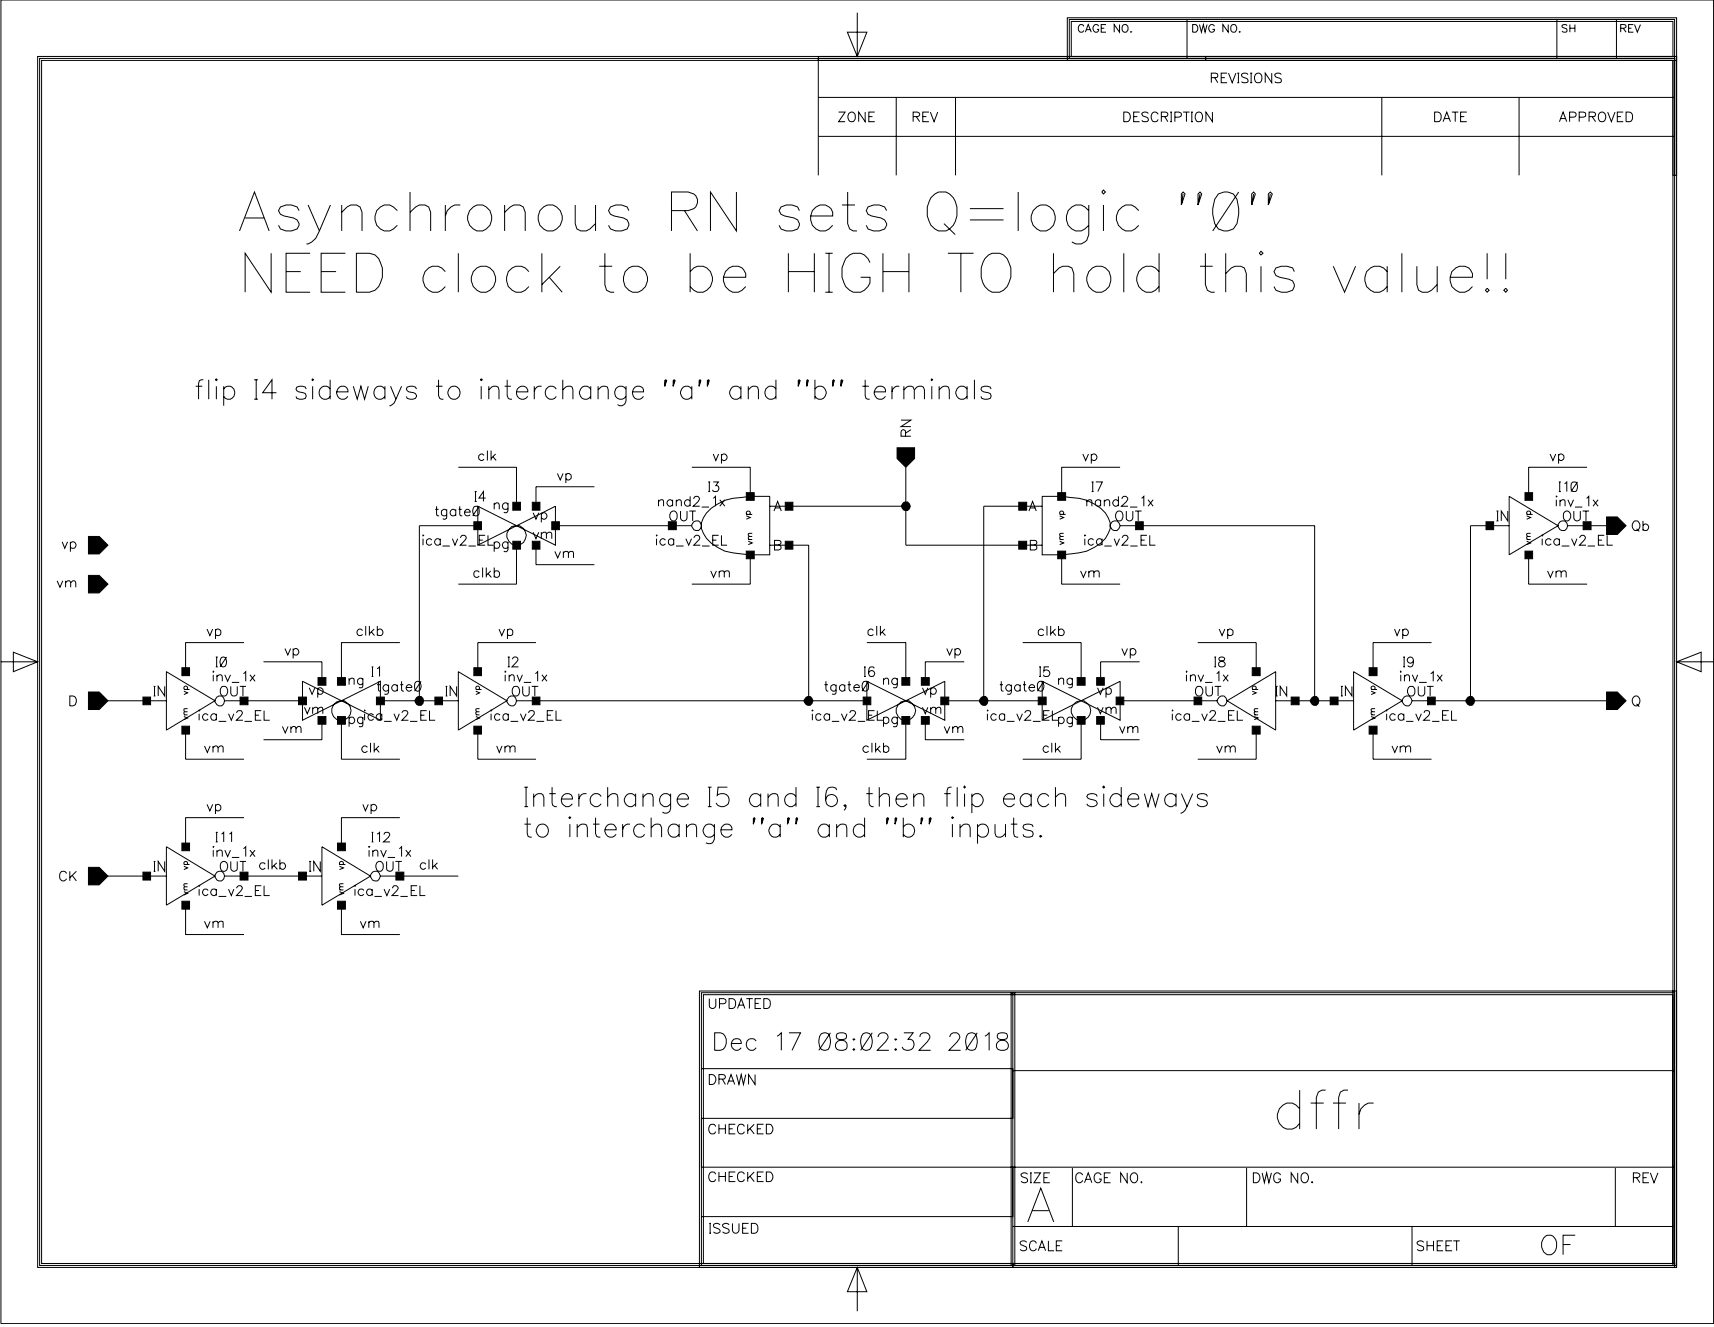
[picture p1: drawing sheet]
<svg xmlns="http://www.w3.org/2000/svg" width="514mm" height="398mm" viewBox="0 0 514 398" stroke-linecap="round" stroke-linejoin="round" font-family="sans-serif">
<g fill="none" stroke="#000" stroke-width=".3">
<path d="M11.3 16.9h491.5v362.6h-1.1v-361.4h-489.2v360.8h489.7v1.2h-490.9zM11.9 17.5h490.3v362h-490.3zM245.4 16.9h257.4v35.7h-1.1v-34.5h-256.3zM245.4 17.5h256.8v35.1v-35.1h-256.8v35.1M254.1 9.7h5.9l-2.9 7.2zM257.1 3.8v13.1M320.1 5.3h182.7v12.8h-141.2v-1.2h140.1v-10.5h-180.4v10.5h40.3v1.2h-41.5zM320.7 5.8h181.5v11.7h-181.5zM325.1 7.9a.88 .88 0 0 0-1-.5 .88 .88 0 0 0-.7 .8v.6a.88 .88 0 0 0 .7 .9 .88 .88 0 0 0 1-.6M325.5 9.7l.8-2.3 1 2.3M325.8 8.9h1.1M329.5 7.9l-.4-.4a1.1 1.1 0 0 0-1.4 1 1.1 1.1 0 0 0 1.4 1.1l.4-.8h-.5"/>
<path d="M330.2 8.5h1M331.7 7.4h-1.5v2.3h1.5M335.7 7.4v2.3l-1.6-2.3v2.3M336.9 7.5a1.1 1.1 0 0 1 1.4 1 1.1 1.1 0 0 1-1.4 1.1l-.4-.8 .1-.9zM339 9.6h.3zM356 5.8v11.7M357.7 7.4h.7a1.22 1.22 0 0 1 .8 1.1 1.22 1.22 0 0 1-.8 1.2h-.7zM359.7 7.4l.6 2.3 .6-2.3 .5 2.3 .6-2.3M364.2 7.9a.88 .88 0 0 0-1-.5 .88 .88 0 0 0-.7 .8v.6a.85 .85 0 0 0 .8 .9 .85 .85 0 0 0 .9-.9h-.6M368.3 7.4v2.3l-1.6-2.3v2.3M369.5 7.5a.79 .79 0 0 1 1.1 .2 1.11 1.11 0 0 1 .2 1.4 1.11 1.11 0 0 1-1.3 .5l-.4-.8 .1-.9zM371.6 9.6h.3z"/>
<path d="M466.9 5.8v11.7M469.9 7.7a.88 .88 0 0 0-1.5 .2l.1 .2 1.3 .5 .1 .7a.97 .97 0 0 1-1.5 0M470.8 8.5h1.5M470.8 7.4v2.3M472.3 7.4v2.3M484.7 5.8v11.7M486 8.5h1l.6-.5v-.2l-.2-.3-1.4-.1v2.3M486.8 8.5l.8 1.2M488.4 8.5h.8M489.8 7.4h-1.4v2.3h1.4M490.2 7.4l.8 2.3 .9-2.3M513.9 0v396.9h-513.6v-396.9"/>
<path d="M245.4 29.2h256.8M251.5 33.6h1.9l-1.9 2.9h1.9M254.5 34a1.2 1.2 0 0 1 1.6-.1 1.2 1.2 0 0 1 .4 1.5 1.1 1.1 0 0 1-1.1 1.1 1.1 1.1 0 0 1-1.1-1.1zM259.4 33.6v2.9l-1.9-2.9v2.9M260.5 35h1.1M262.3 33.6h-1.8v2.9h1.8M268.8 29.2v23.4M273.8 35h1.3a.68 .68 0 0 0 .6-.4 .68 .68 0 0 0-.1-.7l-.5-.3h-1.3v2.9M274.8 35l1 1.5M276.7 35h1.1M278.6 33.6h-1.9v2.9h1.9M279 33.6l1.1 2.9 1.1-2.9"/>
<path d="M286.5 29.2v23.4M337 33.6h1a1.55 1.55 0 0 1 1 1.5 1.55 1.55 0 0 1-1 1.4h-1zM340 35h1.1M341.7 33.6h-1.7v2.9h1.7M344.4 34a1.1 1.1 0 0 0-1.1-.4 1.1 1.1 0 0 0-.9 .7l.3 .4 1.4 .6 .3 .8a1.26 1.26 0 0 1-2 0M347.3 34.3a1.09 1.09 0 0 0-1.2-.7 1.09 1.09 0 0 0-.9 1.1v.7a1.09 1.09 0 0 0 .9 1.1 1.09 1.09 0 0 0 1.2-.7M348.3 35h1.2a.74 .74 0 0 0 .7-.9l-.7-.5h-1.2v2.9M349.3 35l.9 1.5M350.9 33.6h.6M350.9 36.5h.6M351.2 33.6v2.9M352.3 35.1h1.2l.6-.2 .2-.8-.8-.5h-1.2v2.9"/>
<path d="M354.8 33.6h1.9M355.8 33.6v2.9M357.2 33.6h.5M357.2 36.5h.5M357.4 33.6v2.9M358.7 34a1.2 1.2 0 0 1 1.5-.1 1.2 1.2 0 0 1 .4 1.5 1.1 1.1 0 0 1-1.1 1.1 1.1 1.1 0 0 1-1.1-1.1zM363.2 23.3l1.7-.1 .3-.4-.1-.6-.6-.3h-1.3v2.9M363.6 33.6v2.9l-2-2.9v2.9M364.3 23.3l.9 1.5M366.2 23.3h1.1M368 21.9h-1.8v2.9h1.8M368.4 21.9l1.1 2.9 1.1-2.9"/>
<path d="M371 21.9h.6M371 24.8h.6M371.4 21.9v2.9M374.3 22.4a1.1 1.1 0 0 0-1.1-.5 1.1 1.1 0 0 0-.9 .7l.3 .4 1.1 .5a.73 .73 0 0 1 .5 .5 .73 .73 0 0 1-.2 .7 1.65 1.65 0 0 1-1.7-.2M374.9 21.9h.6M374.9 24.8h.6M375.2 21.9v2.9M376.5 22.4a1.2 1.2 0 0 1 1.5-.2 1.2 1.2 0 0 1 .4 1.5 1.1 1.1 0 0 1-1.1 1.1 1.1 1.1 0 0 1-1.1-1.1zM381.4 21.9v2.9l-2-2.9v2.9M384.2 22.4a1.1 1.1 0 0 0-1-.5 1.1 1.1 0 0 0-.9 .7l.3 .4 1.4 .6a.7 .7 0 0 1 0 1.1 1.65 1.65 0 0 1-1.7-.2M414.4 29.2v23.4M430.2 33.6h1a1.55 1.55 0 0 1 1 1.5 1.55 1.55 0 0 1-1 1.4h-1z"/>
<path d="M432.8 36.5l1.1-2.9 1.1 2.9M433.2 35.6h1.3M435.4 33.6h1.9M436.4 33.6v2.9M438 35h1.1M439.9 33.6h-1.9v2.9h1.9M455.5 29.2v23.4M467.6 36.5l1.1-2.9 1.1 2.9M468.1 35.6h1.3M470.7 35.1h1.3a.77 .77 0 0 0 .6-.5 .77 .77 0 0 0-.2-.8l-1.7-.2v2.9M473.6 35.1h1.2l.6-.2v-1l-.6-.3h-1.2v2.9M476.5 35h1.3a.74 .74 0 0 0 .7-.9l-.7-.5h-1.3v2.9"/>
<path d="M477.5 35l1 1.5M479.6 34a1.2 1.2 0 0 1 1.5-.1 1.2 1.2 0 0 1 .4 1.5 1.1 1.1 0 0 1-1.1 1.1 1.1 1.1 0 0 1-1.1-1.1zM482.1 33.6l1.1 2.9 1.1-2.9M485 35h1.1M486.8 33.6h-1.8v2.9h1.8M487.6 33.6h1a1.55 1.55 0 0 1 1 1.5 1.55 1.55 0 0 1-1 1.4h-1zM123 57.6v11.7M220.8 57.6v11.7l-7.8-11.7v11.7M245.4 40.9h256.8M254.2 57.6v9.5l.6 1.6 1.1 .6h1.1M279.2 59.3a4 4 0 0 1 4-1.8 4 4 0 0 1 3.3 2.9 6.6 6.6 0 0 1-2.8 8.9 4.3 4.3 0 0 1-5-2.8 7.4 7.4 0 0 1 .5-7.2zM305.3 57.6v11.7"/>
<path d="M330.9 57l.6 .6-.6 .6-.5-.6zM354.8 58.2l-.5 3.3v-3.3l.5-.6 .6 .6-1.1 3.3M359.9 58.2l-.6 3.3v-3.3l.6-.6 .5 .6-1.1 3.3M365.4 58.2a3.8 3.8 0 0 1 5.6 1.6l.5 2.8v1.7l-.5 2.8a3.6 3.6 0 0 1-3.4 2.2 3.6 3.6 0 0 1-3.3-2.2l-.6-2.8v-1.7l.6-2.8zM371.5 57.6l-7.8 11.7M375.9 58.2l-.5 3.3v-3.3l.5-.6 .6 .6-1.1 3.3M380.9 58.2l-.5 3.3v-3.3l.5-.6 .6 .6-1.1 3.3M71.8 69.3l4.5-11.7 4.4 11.7M73.5 65.4h5.6M81.3 75.9v11.7l-7.8-11.7v11.7M89.7 63.2l-.6-1.1-1.7-.6h-1.6l-1.7 .6-.6 1.1 .6 1.1 1.1 .5 2.8 .6 1.1 .6 .6 1.1v.5l-.6 1.1-1.7 .6h-1.6l-1.7-.6-.6-1.1M92.4 61.5l3.4 7.8"/>
<path d="M93 75.9h-7.2v11.7h7.2M99.1 61.5l-3.3 7.8a4.8 4.8 0 0 1-3.9 3.9M102.5 63.7l1.6-1.6 1.1-.6h1.7l1.1 .6 .6 1.6v5.6M102.5 61.5v7.8M103.6 75.9h-7.3v11.7h7.3M106.9 75.9h3.9l1.7 .6a7.2 7.2 0 0 1 0 10.5l-1.7 .6h-3.9zM119.2 63.2a3.7 3.7 0 0 0-4.6-1.5 3.7 3.7 0 0 0-2.1 4.3 3.6 3.6 0 0 0 2.7 3.2 3.6 3.6 0 0 0 4-1.6M123 63.7l1.7-1.6 1.1-.6h1.7l1.1 .6 .5 1.6v5.6M133.5 61.5v7.8M137.4 75.9v11.7M138 61.5a3.9 3.9 0 0 0-4.5 3.3M140.8 63.2a3.6 3.6 0 0 1 4.6-1.5 3.6 3.6 0 0 1 2 4.3 3.6 3.6 0 0 1-3.6 3.4 3.6 3.6 0 0 1-3.6-3.4v-1.2z"/>
<path d="M151.3 63.7l1.7-1.6 1.1-.6h1.7l1.1 .6 .6 1.6v5.6M151.3 61.5v7.8M161.9 63.2a3.6 3.6 0 0 1 4-1.7 3.6 3.6 0 0 1 2.7 3.3 3.7 3.7 0 0 1-1.5 3.7 3.7 3.7 0 0 1-4.1 .2 4.3 4.3 0 0 1-1.1-5.5zM162.5 75.9v11.7M168 79.8l-5.5 5.5M172.5 61.5v5.6l.5 1.6 1.2 .6h1.6l1.1-.6 1.7-1.6M178.6 61.5v7.8M179.7 79.8h3.9M181.4 75.9v9.4l.5 1.7 1.2 .6h1.1M188.6 63.2l-.5-1.1-1.7-.6h-1.7l-1.6 .6-.6 1.1 .6 1.1 1.1 .5 2.8 .6 1.1 .6 .5 1.1v.5l-.5 1.1-1.7 .6h-1.7l-1.6-.6-.6-1.1M201.4 63.2h5l1.7-.6a2.68 2.68 0 0 0 0-4.4l-1.7-.6h-5v11.7M205.3 63.2l3.9 6.1"/>
<path d="M207 75.9v11.7M236.4 75.9v11.7M239.7 63.2l-.5-1.1-1.7-.6h-1.7l-1.6 .6-.6 1.1 .6 1.1 1.1 .5 2.8 .6 1.1 .6 .5 1.1v.5l-.5 1.1-1.7 .6h-1.7l-1.6-.6-.6-1.1M243.1 64.8h6.6a3.1 3.1 0 0 0-1.6-3.1 3.1 3.1 0 0 0-3.4 .4 4 4 0 0 0-1.4 4.6 4 4 0 0 0 4.2 2.6l1.1-.6 1.1-1.1M244.2 75.9v11.7M247.5 75.9h2.2M248.6 75.9v11.7M252.5 61.5h3.9M260.9 78.7a4 4 0 0 0-3.9-2.9 4 4 0 0 0-3.9 2.9 6.9 6.9 0 0 0 1.7 8.3 3.9 3.9 0 0 0 4.3 .1 3.9 3.9 0 0 0 1.8-4h-2.8M264.8 75.9v11.7M265.9 63.2l-.6-1.1-1.6-.6h-1.7l-1.7 .6-.5 1.1 .5 1.1 1.1 .5 2.8 .6 1.1 .6 .6 1.1v.5l-.6 1.1-1.6 .6h-1.7l-1.7-.6-.5-1.1M272.6 75.9v11.7"/>
<path d="M283.1 67.1l3.4 3.3M284.3 75.9h7.7M288.1 75.9v11.7M290.9 62.6h10M290.9 66h10M295.3 77.6a4 4 0 0 1 4-1.7 4 4 0 0 1 3.2 2.8 7 7 0 0 1-1.6 8.3 4 4 0 0 1-6.1-2.2 7.8 7.8 0 0 1 .5-7.2zM309.8 63.2a3.6 3.6 0 0 1 4.5-1.5 3.6 3.6 0 0 1 2.1 4.3 3.6 3.6 0 0 1-3.6 3.4 3.6 3.6 0 0 1-3.6-3.4v-1.2zM315.9 75.9v11.7M326.5 61.5v8.9a3.1 3.1 0 0 1-5.1 2.2M326.5 63.2a3.7 3.7 0 0 0-4.5-1.5 3.7 3.7 0 0 0-2.2 4.3 3.6 3.6 0 0 0 2.8 3.2 3.6 3.6 0 0 0 3.9-1.6M330.9 61.5v7.8M337 75.9v11.7"/>
<path d="M341.5 63.2a3.6 3.6 0 0 0-4-1.7 3.6 3.6 0 0 0-2.7 3.3 3.7 3.7 0 0 0 1.5 3.7 3.7 3.7 0 0 0 4.1 .2l1.1-1.1M347.6 75.9v11.7M359.9 79.8h3.8M361.5 75.9v9.4l.6 1.7 1.1 .6h1.1M367.6 75.9v11.7M378.1 75.4l.6 .5-.6 .6-.5-.6zM378.1 79.8v7.8M399.8 79.8l3.4 7.8 3.3-7.8M416 79.8v7.8M420.4 75.9v11.7M424.9 79.8v5.5l.5 1.7 1.1 .6h1.7l1.1-.6 1.7-1.7M431 79.8v7.8"/>
<path d="M446 75.9v7.8M451.6 75.9v7.8M85.8 81.4h4.4M96.3 81.4h4.5M133.5 81.4a3.7 3.7 0 0 0-4.5-1.4 3.7 3.7 0 0 0-2.1 4.2 3.6 3.6 0 0 0 2.7 3.4 3.6 3.6 0 0 0 3.9-1.7M143 80.3a3.9 3.9 0 0 1 5.2 1.5 3.9 3.9 0 0 1-1.3 5.2 3.7 3.7 0 0 1-4-.1 3.7 3.7 0 0 1-1.6-3.8l.6-1.7zM158.6 81.4a3.7 3.7 0 0 0-4.5-1.4 3.7 3.7 0 0 0-2.2 4.2 3.6 3.6 0 0 0 2.7 3.4 3.6 3.6 0 0 0 4-1.7M164.7 83.1l3.9 4.5M188.6 80.3a3.9 3.9 0 0 1 5.2 1.5 3.9 3.9 0 0 1-1.3 5.2 3.6 3.6 0 0 1-4.1-.1 3.6 3.6 0 0 1-1.4-3.8l.5-1.7zM207 81.4a3.7 3.7 0 0 1 4.5-1.4 3.7 3.7 0 0 1 2.1 4.2 3.6 3.6 0 0 1-2.7 3.4 3.6 3.6 0 0 1-3.9-1.7M216.9 83.1h6.7a3.1 3.1 0 0 0-1.5-3.1 3.1 3.1 0 0 0-3.5 .3 4 4 0 0 0-1.4 4.8 4 4 0 0 0 4.2 2.5l1.1-.6 1.1-1.1M236.4 81.4h7.8"/>
<path d="M247.5 87.6h2.2M264.8 81.4h7.8M315.9 82l1.7-1.7 1.1-.5h1.6l1.1 .5 .6 1.7v5.6M327.6 80.3a3.6 3.6 0 0 1 4.1 .2 3.6 3.6 0 0 1 1.4 3.7 3.6 3.6 0 0 1-3.6 3.5 3.6 3.6 0 0 1-3.6-3.5v-1.1l.6-1.7zM347.6 81.4a3.7 3.7 0 0 0-4.5-1.4 3.7 3.7 0 0 0-2.2 4.2 3.6 3.6 0 0 0 2.7 3.4 3.6 3.6 0 0 0 4-1.7M367.6 82l1.7-1.7 1.1-.5h1.7l1.1 .5 .5 1.7v5.6M388.1 81.4l-.5-1.1-1.7-.5h-1.7l-1.6 .5-.6 1.1 .6 1.2 5 1.6 .5 1.1v.6l-.5 1.1-1.7 .6h-1.7l-1.6-.6-.6-1.1M416 81.4a3.7 3.7 0 0 0-4.5-1.4 3.7 3.7 0 0 0-2.2 4.2 3.6 3.6 0 0 0 2.7 3.4 3.6 3.6 0 0 0 4-1.7M434.9 83.1h6.7a3.1 3.1 0 0 0-1.6-3.1 3.1 3.1 0 0 0-3.4 .3 4 4 0 0 0-1.5 4.7 4 4 0 0 0 4.2 2.6l1.2-.6 1.1-1.1M446 86.4l.6 .6-.6 .6-.5-.6zM451 87l.6-.6 .5 .6-.5 .6zM58.7 115.8h1.9"/>
<path d="M61 113.9l-1.2 .2-.3 .9v4.7M62.6 113.9v5.8M64.5 113.9l.4-.3 .2 .3-.2 .2zM64.9 115.8v3.9M67.1 116.7a1.92 1.92 0 0 1 3.3 .5 1.92 1.92 0 0 1-2.2 2.5l-.6-.2-.5-.6M67.1 115.8v5.9M76.2 113.9h1.1M76.2 119.7h1.1M76.8 113.9v5.8M82.9 117.8h-4.1l2.8-3.9v5.8M91.8 116.7l-.2-.6-.9-.3-1.7 .3-.2 .6 .2 .5 .6 .3 2 .5 .2 .6-.2 .9-1.7 .2-.9-.2-.2-.6M93.8 113.6l.2 .3-.2 .2-.3-.2z"/>
<path d="M93.8 115.8v3.9M99 116.7a1.92 1.92 0 0 0-3.3 .5 1.92 1.92 0 0 0 2.2 2.5l.6-.2 .5-.6M99 113.9v5.8M101 117.5h3.3a1.6 1.6 0 0 0-1.1-1.7 1.6 1.6 0 0 0-1.9 .9 1.88 1.88 0 0 0 .4 2.7 1.88 1.88 0 0 0 2.6-.5M105.9 115.8l1.2 3.9 1.1-3.9 1.1 3.9 1.1-3.9M115.4 116.7a1.92 1.92 0 0 0-3.3 .5 1.92 1.92 0 0 0 2.2 2.5l1.1-.8M115.4 115.8v3.9M117.1 115.8l1.6 3.9M120.4 115.8l-1.7 3.9a2.47 2.47 0 0 1-1.9 2M124.9 116.7a1.98 1.98 0 0 0-2.8-.6l-.2 .6 .2 .5 .5 .3 2 .5 .3 .9a1.98 1.98 0 0 1-2.8 .6l-.2-.6M130.8 115.8h1.9M131.5 113.9v4.7l.4 .9 1.1 .2"/>
<path d="M144.3 113.6l.3 .3-.3 .2-.3-.2zM144.3 115.8v3.9M146.6 116.9l1.3-1.1 1.5 .3 .2 .8v2.8M146.6 115.8v3.9M151.3 115.8h1.9M152.1 113.9v4.7l.3 .9 1.1 .2M154.9 117.5h3.4a1.74 1.74 0 0 0-2-1.7 1.74 1.74 0 0 0-1.4 2.2 1.82 1.82 0 0 0 1.4 1.7 1.82 1.82 0 0 0 2-.8M160.2 115.8v3.9M162.4 115.8a1.76 1.76 0 0 0-2.2 1.7M166.8 116.7a1.92 1.92 0 0 0-3.3 .5 1.92 1.92 0 0 0 2.2 2.5l.6-.2 .5-.6M168.8 116.9l.8-.8 .6-.3h.9l.5 .3 .2 .8v2.8M168.8 113.9v5.8"/>
<path d="M177.2 116.7a1.88 1.88 0 0 0-2.8-.3 1.88 1.88 0 0 0 0 2.8 1.88 1.88 0 0 0 2.8-.3M177.2 115.8v3.9M179.4 116.9l.8-.8 .6-.3 1.3 .3 .3 .8v2.8M179.4 115.8v3.9M187.7 115.8v4.4a1.57 1.57 0 0 1-2.5 1.1M187.7 116.7a1.88 1.88 0 0 0-2.7-.3 1.88 1.88 0 0 0 0 2.8 1.88 1.88 0 0 0 2.7-.3M189.7 117.5h3.3a1.66 1.66 0 0 0-1.7-1.8 1.66 1.66 0 0 0-1.6 1.8 1.8 1.8 0 0 0 1 2.1 1.8 1.8 0 0 0 2.3-.7M199.7 114.1l-.4 1.7v-1.7l.4-.2 .2 .2-.6 1.7M202.1 114.1l-.2 1.7v-1.7l.2-.2 .4 .2-.6 1.7M207.5 116.7a1.88 1.88 0 0 0-2.8-.3 1.88 1.88 0 0 0 0 2.8 1.88 1.88 0 0 0 2.8-.3M207.5 115.8v3.9M209.9 114.1l-.2 1.7v-1.7l.2-.2 .3 .2-.5 1.7"/>
<path d="M212.5 114.1l-.4 1.7v-1.7l.4-.2 .2 .2-.6 1.7M222.2 116.7a1.88 1.88 0 0 0-2.8-.3 1.88 1.88 0 0 0 0 2.8 1.88 1.88 0 0 0 2.8-.3M222.2 115.8v3.9M224.4 116.9l1.3-1.1 1.5 .3 .2 .8v2.8M224.4 115.8v3.9M232.7 116.7a1.92 1.92 0 0 0-3.3 .5 1.92 1.92 0 0 0 2.2 2.5l.6-.2 .5-.6M232.7 113.9v5.8M239.6 114.1l-.2 1.7v-1.7l.2-.2 .4 .2-.6 1.7M242.2 114.1l-.3 1.7v-1.7l.3-.2 .2 .2-.5 1.7M244.4 116.7a1.88 1.88 0 0 1 2.8-.3 1.88 1.88 0 0 1 0 2.8 1.88 1.88 0 0 1-2.8-.3M244.4 113.9v5.8M250 114.1l-.3 1.7v-1.7l.3-.2 .2 .2-.5 1.7"/>
<path d="M252.4 114.1l-.2 1.7v-1.7l.2-.2 .4 .2-.6 1.7M258.6 115.8h1.9M259.4 113.9v4.7l.3 .9 1.1 .2M262.2 117.5h3.3a1.6 1.6 0 0 0-1.1-1.7 1.6 1.6 0 0 0-1.9 .9 1.88 1.88 0 0 0 .4 2.7 1.88 1.88 0 0 0 2.6-.5M267.5 115.8v3.9M269.7 115.8a1.84 1.84 0 0 0-2.2 1.7M271 116.9l.9-.8 .6-.3h.8l.5 .3 .4 .8v2.8M271 115.8v3.9M274.2 116.9l.7-.8 .6-.3h.9l.5 .3 .3 .8v2.8M279.2 113.9l.2-.3 .3 .3-.3 .2zM279.4 115.8v3.9M281.6 116.9l.9-.8 .6-.3 1.3 .3 .3 .8v2.8"/>
<path d="M281.6 115.8v3.9M290 116.7a1.88 1.88 0 0 0-2.8-.3 1.88 1.88 0 0 0 0 2.8 1.88 1.88 0 0 0 2.8-.3M290 115.8v3.9M292.2 113.9v5.8M297.2 116.7l-.2-.6-.9-.3-1.7 .3-.2 .6 .2 .5 .6 .3 2 .5 .2 .6-.2 .9-1.7 .2-.9-.2-.2-.6M145.1 136.6a.9 .9 0 0 0-1.3-.1 .9 .9 0 0 0 0 1.3 .9 .9 0 0 0 1.3-.1M146.2 135.1v3M147.3 135.1v3M147.9 137l.9 1.1M148.6 136.1l-1.3 1.4M213.9 136.1l.8 2 .8-2M216.4 136.6a.94 .94 0 0 1 1.3-.2 .94 .94 0 0 1 0 1.4 .94 .94 0 0 1-1.3-.1"/>
<path d="M216.4 136.1v2.9M269 134.3h5.3v3.2l-2.7 2.6-2.6-2.6zM270.2 126h3l-3 1.9h3M271.6 130.8l-.1-1.7-.7-.2-.4 .2-.2 .4v1.3h3M273.2 128.9l-1.6 1M324.7 136.1l.9 2 .8-2M327.3 136.6a.94 .94 0 0 1 1.4-.2 .94 .94 0 0 1 0 1.4 .94 .94 0 0 1-1.4-.1M327.3 136.1v2.9M464.8 136.1l.9 2 .8-2M467.4 136.6a.9 .9 0 0 1 1.3-.1 .9 .9 0 0 1 0 1.3 .9 .9 0 0 1-1.3-.1M467.4 136.1v2.9M130.5 152.7h1"/>
<path d="M130.9 151.8v2.4l.2 .4 .6 .1M134 152.7v2.3a.72 .72 0 0 1-.5 .6 .72 .72 0 0 1-.7-.1M134 153.2a.92 .92 0 0 0-1.4-.1 .92 .92 0 0 0 0 1.3 .92 .92 0 0 0 1.4-.1M136.7 153.2a.96 .96 0 0 0-1.4-.1 .96 .96 0 0 0 0 1.4 .96 .96 0 0 0 1.4-.2M136.7 152.7v2M137.4 140.1h17.5v11.7M137.5 152.7h1M137.9 151.8v2.4l.1 .4 .6 .1M139.3 153.6h1.7a.92 .92 0 0 0-1.3-.8 .92 .92 0 0 0-.2 1.5 .97 .97 0 0 0 1.5 0M142.2 152a.93 .93 0 0 1 1.4 .4 2.59 2.59 0 0 1-.3 2.2 1.02 1.02 0 0 1-1.4-.4 2.23 2.23 0 0 1 .3-2.2zM142.4 147.4h.5M142.4 150.4h.5"/>
<path d="M142.6 147.4v3M143.3 151.8v11.7l23.3-11.7v11.7zM143.3 157.6h-17.5v52.5M143.7 151.8l-1.9 2.9M145.7 149.4h-2.1l1.4-2v3M148.2 151.4l.7-.6 .6 .2 .2 1.7M148.2 150.8v1.9M152.3 150.8l-.1 2.7a.73 .73 0 0 1-1.1 .1M152.3 151.2a.96 .96 0 0 0-1.4-.1 .96 .96 0 0 0 0 1.4 .96 .96 0 0 0 1.4-.1M153.4 157.9a3 3 0 0 1 3.8 .9 3 3 0 0 1-.2 3.8 2.92 2.92 0 0 1-4 .2 2.92 2.92 0 0 1-.4-4zM159.9 159.6l.8 1.9 .9-1.9M159.9 153.8l.8 1.9 .9-1.9"/>
<path d="M162.3 154.2a.94 .94 0 0 1 1.4-.2 .94 .94 0 0 1 0 1.4 .94 .94 0 0 1-1.4-.1M162.3 153.8v2.8M162.3 159.6v1.9M166.6 157.6h40.9M167.2 142l.8 1.9 .9-1.9M169.7 142.4a.9 .9 0 0 1 1.3-.1 .9 .9 0 0 1 0 1.3 .9 .9 0 0 1-1.3-.1M169.7 142v2.9M178.3 146h-17.6v5.8M197.5 150.5l.7-.6 .7 .1 .1 1.8M197.5 149.9v1.9M201.1 153.7a1.07 1.07 0 0 1 1.2-.4 1.07 1.07 0 0 1 .8 1 1.34 1.34 0 0 1-1.4 1.9l-.6-.4a2.08 2.08 0 0 1 0-2.1zM201.7 150.3a.94 .94 0 0 0-1.4-.2 .94 .94 0 0 0 0 1.4 .94 .94 0 0 0 1.4-.1"/>
<path d="M201.7 149.9v1.9M202.8 150.5l.7-.6 .7 .1 .1 1.8M202.8 149.9v1.9M204.1 153.2v2.2a.98 .98 0 0 0 .9 .8 .98 .98 0 0 0 1-.8v-2.2M206.7 153.2h1.9M207 150.3a.94 .94 0 0 0-1.4-.2 .94 .94 0 0 0 0 1.4 .94 .94 0 0 0 1.4-.1M207 148.8v3M207.5 140.1h17.5v8.7M207.7 153.2v3M208.1 149.6l.2-.6a.88 .88 0 0 1 1.3 .2 .88 .88 0 0 1-.3 1.3l-1.4 1.3h1.9M210.4 152.1h2.2M212.4 147.4h.6"/>
<path d="M212.4 144.5h.6M212.7 144.5v2.9M213.9 149.4l.7-.6v3M213.9 144.5h1.5l-.7 1.1a.93 .93 0 0 1 .9 1.1 .93 .93 0 0 1-1.3 .7l-.4-.1-.3-.4M215.8 149.9l1.6 1.9M217.4 149.9l-1.6 1.9M223.8 154.7l1.2 .5-1.2 .5M223.8 154.3h1.8M224.1 154.3a.57 .57 0 0 1-.1-.9 .57 .57 0 0 1 .8 0 .57 .57 0 0 1-.1 .9M225 148.8h5.8v17.6h-5.8M225 148.8l-2.6 .4a13.4 13.4 0 0 0-11.5 6.1 5.1 5.1 0 0 0 1 6.2 14.3 14.3 0 0 0 10.5 4.6l2.6 .3M225.6 159.9l-1.1 .1-.1 .4 .3 .5"/>
<path d="M230.8 151.8h40.8M232.1 153.2l1.1-2.8 1.1 2.8M232.5 152.3h1.4M271.6 140.1v23.4h40.9M308.6 153.2l1.1-2.8 1.1 2.8M309 152.3h1.4M312.5 151.8h-17.5v58.3M317.8 154.7l1.2 .5-1.2 .5M317.8 154.3h1.8M318 154.3a.57 .57 0 0 1 0-.9 .57 .57 0 0 1 .8 0 .57 .57 0 0 1-.1 .9M318.4 148.8h-5.9v17.6h5.9M318.4 148.8l2.6 .4a13.8 13.8 0 0 1 10.5 4.6 5.2 5.2 0 0 1 .8 6.1 11.1 11.1 0 0 1-8.7 5.9l-5.2 .6"/>
<path d="M319 159.9l-1.1 .1-.1 .4 .3 .5M325.9 150.5l.7-.6 .7 .1 .1 1.8M325.9 149.9v1.9M327.3 147.4h.6M327.3 144.5h.6M327.7 144.5v2.9M328.6 144.5h2l-1.4 2.9M330.1 150.3a.9 .9 0 0 0-1.4-.1 .9 .9 0 0 0 0 1.3 .9 .9 0 0 0 1.4-.1M330.1 149.9v1.9M331.2 150.5l.7-.6 .7 .1 .2 1.8M331.2 149.9v1.9M334.8 153.7a1.08 1.08 0 0 1 1.2-.4 1.08 1.08 0 0 1 .7 1v.8a1.1 1.1 0 0 1-1.1 1.1 1.1 1.1 0 0 1-1.1-1.1z"/>
<path d="M335.4 150.3a.94 .94 0 0 0-1.4-.2 .94 .94 0 0 0 0 1.4 .94 .94 0 0 0 1.4-.1M335.4 148.8v3M335.9 157.6h58.3v52.5M335.9 140.1h-17.5v8.7M336.5 149.6l.1-.4 .4-.4a1.03 1.03 0 0 1 1.2 .6l-.4 1.1-1.5 1.3h2M337.8 153.2v2.2a.98 .98 0 0 0 .9 .8 .98 .98 0 0 0 1-.8v-2.2M338.9 152.1h2.2M340.4 153.2h1.9M341.3 153.2v3M342.3 149.4l.7-.6v3M344.3 149.9l1.5 1.9M345.8 149.9l-1.5 1.9"/>
<path d="M448.8 153.2h.6M448.8 156.2h.6M449.1 153.2v3M452.1 153.2v3l-1.9-3v3M452.6 148.8l14.6 8.8-14.6 8.8zM452.6 157.6h-11.6v52.5M457.8 154.7l1.2 .5-1.2 .5M457.8 154.3h1.8M458.1 154.3a.57 .57 0 0 1-.1-.9 .57 .57 0 0 1 .8 0 .57 .57 0 0 1 0 .9M459 159.9l-1.1 .1-.1 .4 .4 .5M466.7 148.8h.2l-.2 .2zM466.7 149.9v1.9"/>
<path d="M467.5 147.4h.6M467.5 144.5h.6M467.7 144.5v2.9M467.8 150.5l.8-.6 .7 .1v1.8M467.8 149.9v1.9M469.2 145l.6-.5v2.9M469.3 153.4l.3-.2a1.48 1.48 0 0 1 1.5 1.5 1.48 1.48 0 0 1-1.5 1.5 1.8 1.8 0 0 1-.3-2.8zM470.1 157.6h11.7M470.2 149.9l.8 1.9 .9-1.9M471.5 144.6a1.02 1.02 0 0 1 1.4 .4 2.42 2.42 0 0 1-.3 2.3 1.15 1.15 0 0 1-1.4-.4 2.83 2.83 0 0 1 .3-2.3zM472 153.2v2.2a.98 .98 0 0 0 .9 .8 .98 .98 0 0 0 1-.8v-2.2M472.3 152.1h2.2"/>
<path d="M473.1 144.5l-2 2.9M474.6 153.2h1.9M475.6 153.2v3M475.8 149.4l.6-.6v3M475.9 140.1h-17.5v8.7M477.7 149.9l1.5 1.9M479.2 149.9l-1.5 1.9M481.8 155h3.2l2.6 2.6-2.6 2.7h-3.2zM490.1 156.3a1.41 1.41 0 0 1 1.6 .7 1.41 1.41 0 0 1-.3 1.7l-.2 .3a1.41 1.41 0 0 1-1.6-.7 1.41 1.41 0 0 1 .2-1.7zM490.8 158.6l.8 .7M492.7 157.6a.94 .94 0 0 1 1.4-.2 .94 .94 0 0 1 0 1.4 .94 .94 0 0 1-1.4-.1M492.7 156.2v2.9"/>
<path d="M17.1 174.2l.9 1.9 .8-1.9M18.7 162.5l.7 1.9 .9-1.9M19.7 174.8l.6-.6 .7 .1 .2 1.8M19.7 174.2v1.9M21.1 162.9a.94 .94 0 0 1 1.4-.2 .94 .94 0 0 1 0 1.4 .94 .94 0 0 1-1.4-.1M21.1 162.5v2.9M21.2 174.8l.7-.6 .6 .1 .2 1.8M26.5 160.9h3.2l2.7 2.6-2.7 2.6h-3.2zM26.5 172.6h3.2l2.7 2.6-2.7 2.6h-3.2zM126.9 160.4l.1 .1-.1 .2zM126.9 161.5v2M129.5 162a.9 .9 0 0 0-1.3-.1 .9 .9 0 0 0 0 1.3 .9 .9 0 0 0 1.3-.1"/>
<path d="M132 162a.94 .94 0 0 0-1.4-.2 .94 .94 0 0 0 0 1.4 .94 .94 0 0 0 1.4-.1M132 161.5v2M132.7 163.7h2.2M135.7 161.5l.7 2 .9-2M138.1 161.3l.3-.6 .3-.2h.5l.4 .4a.79 .79 0 0 1-.2 1.2l-1.4 1.4h1.9M140.5 163.7h2.2M143.7 171.6a.91 .91 0 0 0-1.3-.1 .91 .91 0 0 0 0 1.3 .91 .91 0 0 0 1.3-.1M143.7 162h1.1M144.7 170.2v2.9M145.5 160.5h-1.8v3h1.8M145.8 170.2v2.9M146.3 160.5v3h1.7"/>
<path d="M146.3 172l1 1.1M147.2 171.2l-1.4 1.4M148.2 171.6a.91 .91 0 0 1 1.3-.1 .91 .91 0 0 1 0 1.3 .91 .91 0 0 1-1.3-.1M148.2 162.9a.94 .94 0 0 1 1.4-.2 .94 .94 0 0 1 0 1.4 .94 .94 0 0 1-1.4-.1M148.2 162.5v2.9M148.2 170.2v2.9M152.3 162.5l-.1 2.7a.73 .73 0 0 1-1.1 .1M152.3 162.9a.94 .94 0 0 0-1.3-.2 .94 .94 0 0 0 0 1.4 .94 .94 0 0 0 1.3-.1M154.9 163.5v11.7h-17.5M160.7 163.5v5.8h17.6M162.3 160.1a1 1 0 0 1 1.5-.3l.1 1.7M163.9 160.1a1 1 0 0 1 1.4-.3l.2 1.7"/>
<path d="M166.4 165.4l.8 1.9 .9-1.9M168.9 165.9a1.02 1.02 0 0 1 1.4-.5l.2 1.9M168.9 165.4v1.9M170.5 165.9a1.02 1.02 0 0 1 1.3-.5l.2 1.9M196.9 160.4l.1 .1-.1 .2zM196.9 161.5v2M199.6 162a.94 .94 0 0 0-1.4-.2 .94 .94 0 0 0 0 1.4 .94 .94 0 0 0 1.4-.1M202 162a.9 .9 0 0 0-1.3-.1 .9 .9 0 0 0 0 1.3 .9 .9 0 0 0 1.3-.1M202 161.5v2M202.7 163.7h2.3M205.7 161.5l.8 2 .9-2M208.1 161.3v-.2a1.03 1.03 0 0 1 1.2-.6l.4 .4a.93 .93 0 0 1-.3 1.2l-1.3 1.4h1.9"/>
<path d="M210.5 163.7h2.3M213.1 171.2l.9 1.9 .8-1.9M213.7 162h1.1M215.5 160.5h-1.8v3h1.8M215.7 171.7a1.02 1.02 0 0 1 1.3-.4l.2 1.8M215.7 171.2v1.9M216.4 160.5v3h1.6M217.2 171.7a1.02 1.02 0 0 1 1.4-.4l.1 1.8M224.4 162.3l1.2 .5-1.2 .5M224.4 161.8h1.2M225 166.4v8.8h-17.5M225.6 160.9l-1.1 .1-.1 .4 .3 .4"/>
<path d="M230.8 163.5h11.7v46.6M232.3 163.4h1.2l.5 .3 .2 .3-.2 .7-.5 .2h-1.2v-2.8h1.2a.72 .72 0 0 1 .7 .7l-.2 .4-.5 .2M309 163.4h1.2a.77 .77 0 0 1 .7 .5 .77 .77 0 0 1-.2 .9l-1.7 .1v-2.8h1.7l.2 .7-.2 .4-.5 .2M317.8 162.3l1.2 .5-1.2 .5M317.8 161.8h1.2M318.4 166.4v8.8h17.5M319 160.9l-1.1 .1-.1 .4 .3 .4M324 171.2l.9 1.9 .8-1.9M325.3 160.4l.2 .1-.2 .2zM325.3 161.5v2M326.5 171.7a1.15 1.15 0 0 1 1.4-.4l.1 1.8M326.5 171.2v1.9"/>
<path d="M327.9 162a.9 .9 0 0 0-1.3-.1 .9 .9 0 0 0 0 1.3 .9 .9 0 0 0 1.3-.1M328 171.7a1.15 1.15 0 0 1 1.5-.4l.1 1.8M330.5 162a.94 .94 0 0 0-1.4-.2 .94 .94 0 0 0 0 1.4 .94 .94 0 0 0 1.4-.1M330.5 161.5v2M331.2 163.7h2.2M334.1 161.5l.8 2 .8-2M336.6 161.3l.2-.6 .4-.2h.5l.4 .4a.79 .79 0 0 1-.3 1.2l-1.3 1.4h1.9M338.9 163.7h2.3M342.2 162h1.1M343.9 160.5h-1.7v3h1.7M344.8 160.5v3h1.7M457.8 162.3l1.2 .5-1.2 .5"/>
<path d="M457.8 161.8h1.2M458.4 166.4v8.8h17.5M459 160.9l-1.1 .1-.1 .4 .4 .4M462.5 160.4l.1 .1-.1 .2zM462.5 161.5v2M464.1 171.2l.8 1.9 .9-1.9M465.2 162a.94 .94 0 0 0-1.4-.2 .94 .94 0 0 0 0 1.4 .94 .94 0 0 0 1.4-.1M466.6 171.7a1.02 1.02 0 0 1 1.4-.4l.2 1.8M466.6 171.2v1.9M467.6 162a.94 .94 0 0 0-1.3-.2 .94 .94 0 0 0 0 1.4 .94 .94 0 0 0 1.3-.1M467.6 161.5v2M468.2 171.7a1.02 1.02 0 0 1 1.3-.4l.2 1.8"/>
<path d="M468.3 163.7h2.3M471.3 161.5l.8 2 .8-2M473.7 161.3l.6-.8h.5l.5 .4a.79 .79 0 0 1-.3 1.2l-1.3 1.4h1.9M476.1 163.7h2.2M479.3 162h1.1M481.1 160.5h-1.8v3h1.8M482 160.5v3h1.6M.3 198.5h11M4 195.6l7.3 2.9-7.3 2.9zM62.1 188.6l.8 2 .9-2M64.6 189.1a.92 .92 0 0 1 1.4-.1 .92 .92 0 0 1 0 1.3 .92 .92 0 0 1-1.4-.1M64.6 188.6v3"/>
<path d="M64.7 200h.6M64.7 197h.6M65 197v3M66.4 197.2a.86 .86 0 0 1 1.4 .4 1.51 1.51 0 0 1-1 2.4 1.87 1.87 0 0 1-.4-2.8zM67.9 197l-1.9 3M73.2 192.7h-17.5v8.7M79 198.5h17.5v5.8M85.5 194.5l.8 1.9 .9-1.9M87.9 194.9a.94 .94 0 0 1 1.4-.1 .94 .94 0 0 1 0 1.4 .94 .94 0 0 1-1.4-.2M87.9 194.5v2.9M108.7 189.1a.96 .96 0 0 0-1.4-.1 .96 .96 0 0 0 0 1.4 .96 .96 0 0 0 1.4-.2M109.7 187.7v2.9"/>
<path d="M110.8 187.7v2.9M111.4 189.5l.9 1.1M111.4 200h.6M111.7 200v2.9M112.2 188.6l-1.4 1.5M113.1 189.1a.96 .96 0 0 1 1.4-.1 .96 .96 0 0 1 0 1.4 .96 .96 0 0 1-1.4-.2M113.1 187.7v2.9M119.9 192.7h-17.5v11.6M149.6 188.6l.9 2 .8-2M152.2 189.1a.92 .92 0 0 1 1.3-.1 .92 .92 0 0 1 0 1.3 .92 .92 0 0 1-1.3-.1M152.2 188.6v3M152.3 200h.6"/>
<path d="M152.3 197h.6M152.6 197v3M153.7 197.7l.5-.7h.6l.4 .4a.93 .93 0 0 1-.3 1.1l-1.4 1.5h2M160.7 192.7h-17.4v8.7M259.1 200h.5M259.4 200v2.9M260 192.7h11.6v11.6M261.9 189.1a.92 .92 0 0 0-1.3-.1 .92 .92 0 0 0 0 1.3 .92 .92 0 0 0 1.3-.1M262.9 187.7v2.9M264 187.7v2.9M264.5 189.5l1 1.1M265.4 188.6l-1.4 1.5"/>
<path d="M283.9 194.5l.9 1.9 .8-1.9M286.4 194.9a.94 .94 0 0 1 1.4-.1 .94 .94 0 0 1 0 1.4 .94 .94 0 0 1-1.4-.2M286.4 194.5v2.9M289.2 198.5h-11.7v5.8M306.7 192.7h17.5v11.6M311.6 200h.6M311.9 200v2.9M313 189.1a.96 .96 0 0 0-1.4-.1 .96 .96 0 0 0 0 1.4 .96 .96 0 0 0 1.4-.2M314 187.7v2.9M314.6 200h-1.5l-.1 1.3a1.02 1.02 0 0 1 1.6 0 1.02 1.02 0 0 1-.3 1.5 1.02 1.02 0 0 1-1.4-.4M315.1 187.7v2.9M315.7 189.5l.9 1.1"/>
<path d="M316.5 188.6l-1.4 1.5M317.4 189.1a.96 .96 0 0 1 1.4-.1 .96 .96 0 0 1 0 1.4 .96 .96 0 0 1-1.4-.2M317.4 187.7v2.9M336.4 194.5l.9 1.9 .8-1.9M338.9 194.9a.94 .94 0 0 1 1.4-.1 .94 .94 0 0 1 0 1.4 .94 .94 0 0 1-1.4-.2M338.9 194.5v2.9M341.7 198.5h-11.6v5.8M359.2 192.7h17.5v8.7M364.2 200h.5M364.2 197h.5M364.4 197v3M365.6 188.6l.9 2 .8-2"/>
<path d="M365.7 197.2l-.2 .5 .5 .4a1.31 1.31 0 0 1 1.4 1.3 .99 .99 0 0 1-1.3 .6 .99 .99 0 0 1-.6-1.3l1.6-.7 .1-.6a1.08 1.08 0 0 0-1.5-.2zM368.2 189.1a.92 .92 0 0 1 1.3-.1 .92 .92 0 0 1 0 1.3 .92 .92 0 0 1-1.3-.1M368.2 188.6v3M418.2 188.6l.8 2 .8-2M420.7 189.1a.96 .96 0 0 1 1.4-.1 .96 .96 0 0 1 0 1.4 .96 .96 0 0 1-1.4-.2M420.7 188.6v3M420.8 200h.5M420.8 197h.5M421.1 197v3M423.9 198a.93 .93 0 0 1-1.3 .9 .93 .93 0 0 1-.4-1.5 .93 .93 0 0 1 1.5 0 1.6 1.6 0 0 1-.9 2.6l-.6-.4M429.3 192.7h-17.5v8.7M502.8 198.5l7.3-2.9v5.8z"/>
<path d="M502.8 198.5h11.1M20.9 208.7a1.57 1.57 0 0 1 1.9 .8 1.57 1.57 0 0 1-.5 2l-1.4 .2zM26.5 207.5h3.2l2.7 2.6-2.7 2.7h-3.2zM32.4 210.1h17.5M46.1 205.8h.5M46.1 208.7h.5M46.3 205.8v2.9M49.4 205.8v2.9l-2-2.9v2.9M49.9 201.4l14.6 8.7-14.6 8.8zM55.1 214.9l1.1 .4-1.1 .5M55.1 207.3l1.1 .5-1.1 .5M55.1 214.4h1.1"/>
<path d="M55.1 206.8h1.7M55.4 206.8a.56 .56 0 0 1-.1-.9 .56 .56 0 0 1 .8 0 .56 .56 0 0 1-.1 .9M55.7 218.9v8.8h17.5M56.2 213.4l-1 .1-.1 .5 .3 .4M56.2 212.5l-1 .1-.1 .4 .3 .4M59.7 212.9l.2 .2-.2 .1zM59.7 214v2M62.4 214.5a.94 .94 0 0 0-1.4-.2 .94 .94 0 0 0 0 1.4 .94 .94 0 0 0 1.4-.1M64 201.3l.1 .1-.1 .2zM64 202.4v1.9M64.9 214.5a.94 .94 0 0 0-1.4-.2 .94 .94 0 0 0 0 1.4 .94 .94 0 0 0 1.4-.1M64.9 214v2"/>
<path d="M65.1 209l.5-.3h.9a1.72 1.72 0 0 1 0 3h-.9l-.5-.4-.6-.8v-.6zM65.1 202.9l.7-.5 .7 .1 .2 1.8M65.1 202.4v1.9M65.6 216.3h2.2M66.6 205.9a1.42 1.42 0 0 1 1.6 .6 1.42 1.42 0 0 1-.2 1.8 1.07 1.07 0 0 1-1.2 .4 1.07 1.07 0 0 1-.7-1.1 1.71 1.71 0 0 1 .5-1.7zM67.3 210.1h23.4M67.4 202.4l.9 1.9 .8-1.9M68.5 214l.9 2 .7-2M69.2 205.8v2.1a.98 .98 0 0 0 1 .8 .98 .98 0 0 0 .9-.8v-2.1M69.5 204.6h2.2M71 213.8a.89 .89 0 0 1 .8-.7 .89 .89 0 0 1 .9 .5l-.5 1-1.3 1.4h1.9M71.9 205.8h1.9"/>
<path d="M72.8 205.8v2.9M73 202l.7-.6v2.9M73.3 216.3h2.3M75 202.4l1.5 1.9M76.5 202.4l-1.5 1.9M76.6 214.5h1.1M78.3 213.1h-1.7v2.9h1.7M79.2 213.1v2.9h1.7M84.7 217.8l.8 2 .9-2M87.2 218.4l.7-.6 .7 .2 .2 1.8M87.2 217.8v2M88.8 218.4l.6-.6 .7 .2 .2 1.8"/>
<path d="M90.7 204.3v11.7l23.4-11.7v11.7zM91.3 212.1l.8 1.9 .9-1.9M92.7 206.2l.9 2 .8-2M93.8 212.7l.7-.6 .7 .2 .1 1.7M93.8 212.1v1.9M95.3 212.7l.7-.6 .7 .2 .1 1.7M95.3 206.7a.9 .9 0 0 1 1.3-.1 .9 .9 0 0 1 0 1.3 .9 .9 0 0 1-1.3-.1M95.3 206.2v3M96.5 216v5.8h-17.5M102.4 216v11.7h17.5M104.7 204l.7-.6 .7 .1 .1 1.8M104.7 215.5a.94 .94 0 0 1 1.4-.2 .94 .94 0 0 1 0 1.4 .94 .94 0 0 1-1.4-.1"/>
<path d="M104.7 203.4v1.9M104.7 215.1v2.8M108.8 203.4l-.1 2.6-.4 .2h-.7M108.8 203.8a.9 .9 0 0 0-1.3-.1 .9 .9 0 0 0 0 1.3 .9 .9 0 0 0 1.3-.1M108.8 215.1l-.1 2.6-.4 .2-.7-.1M108.8 215.5a.9 .9 0 0 0-1.3-.1 .9 .9 0 0 0 0 1.3 .9 .9 0 0 0 1.3-.1M109.3 212.9l.2 .2-.2 .1zM109.3 214v2M111.4 202.9h.6M112 214.5a.94 .94 0 0 0-1.3-.2 .94 .94 0 0 0 0 1.4 .94 .94 0 0 0 1.3-.1M113.1 200.5l.7-.5v2.9M113.1 205.3h.9"/>
<path d="M113.5 204.3l.1 2.8 .6 .2M114.1 210.1h23.3M114.5 214.5a.94 .94 0 0 0-1.4-.2 .94 .94 0 0 0 0 1.4 .94 .94 0 0 0 1.4-.1M114.5 214v2M115.2 216.3h2.3M116.5 205.3l-.1 2.6-.5 .3-.6-.1M116.5 205.7a.94 .94 0 0 0-1.4-.1 .94 .94 0 0 0 0 1.4 .94 .94 0 0 0 1.4-.2M118.1 214l.9 2 .7-2M119.2 205.7a.94 .94 0 0 0-1.4-.1 .94 .94 0 0 0 0 1.4 .94 .94 0 0 0 1.4-.2M119.2 205.3v2M120 205.3h.9M120.4 204.3l.1 2.8 .6 .2"/>
<path d="M120.6 213.8a.89 .89 0 0 1 .8-.7 .89 .89 0 0 1 .9 .5l-.4 1-1.4 1.4h2M121.8 206.2h1.7a.9 .9 0 0 0-1.3-.8 .9 .9 0 0 0-.3 1.4 .86 .86 0 0 0 1.6 0M123 216.3h2.2M124.7 204.5a.86 .86 0 0 1 1.4 .4 1.49 1.49 0 0 1-1 2.4 1.94 1.94 0 0 1-.4-2.8zM126.2 214.5h1.1M126.3 204.3l-2 3M128 213.1h-1.8v2.9h1.8M128.8 213.1v2.9h1.7M133.6 205.8h.5M133.6 208.7h.5M133.9 205.8v2.9M136.9 205.8v2.9l-1.9-2.9v2.9"/>
<path d="M137.4 201.4l14.6 8.7-14.6 8.8zM142.7 214.9l1.1 .4-1.1 .5M142.7 207.3l1.1 .5-1.1 .5M142.7 214.4h1.1M142.7 206.8h1.7M142.9 206.8a.55 .55 0 0 1-.1-.9 .55 .55 0 0 1 .9 0 .55 .55 0 0 1-.2 .9M143.3 218.9v8.8h17.4M143.8 213.4l-1 .1-.1 .5 .3 .4M143.8 212.5l-1 .1-.1 .4 .3 .4M147.3 212.9l.1 .2-.1 .1zM147.3 214v2M150 214.5a.94 .94 0 0 0-1.4-.2 .94 .94 0 0 0 0 1.4 .94 .94 0 0 0 1.4-.1"/>
<path d="M151.5 201.3l.2 .1-.2 .2zM151.5 202.4v1.9M152.4 214.5a.9 .9 0 0 0-1.3-.2 .9 .9 0 0 0 0 1.4 .9 .9 0 0 0 1.3-.1M152.4 214v2M152.6 209l.6-.3h.8a1.72 1.72 0 0 1 0 3h-.8l-.6-.4-.6-.8v-.6zM152.7 202.9l.7-.5 .6 .1 .2 1.8M152.7 202.4v1.9M153.1 216.3h2.3M154.1 205.9a1.42 1.42 0 0 1 1.7 .6 1.42 1.42 0 0 1-.2 1.8 1.08 1.08 0 0 1-1.3 .4 1.08 1.08 0 0 1-.7-1.1 1.71 1.71 0 0 1 .5-1.7zM154.9 210.1h105.1M155.1 202.4l.7 1.9 .9-1.9M156.1 214l.8 2 .9-2"/>
<path d="M156.7 205.8v2.1a.98 .98 0 0 0 1 .8 .98 .98 0 0 0 1-.8v-2.1M157.1 204.6h2.2M158.5 213.8l.4-.6 .8-.1a.69 .69 0 0 1 .4 1.1l-1.7 1.8h2M159.5 205.8h1.9M160.4 205.8v2.9M160.6 202l.6-.6v2.9M160.9 216.3h2.3M162.5 202.4l1.5 1.9M164 202.4l-1.5 1.9M164.1 214.5h1.1M165.9 213.1h-1.8v2.9h1.8M166.7 213.1v2.9h1.7"/>
<path d="M243.6 212.9l.2 .2-.2 .1-.2-.1zM243.6 214v2M246.2 214.5a.9 .9 0 0 0-1.3-.2 .9 .9 0 0 0 0 1.4 .9 .9 0 0 0 1.3-.1M247.3 205.3h1M247.7 204.3v2.4l.1 .4 .6 .2M248.8 214.5a.94 .94 0 0 0-1.4-.2 .94 .94 0 0 0 0 1.4 .94 .94 0 0 0 1.4-.1M248.8 214v2M249.5 216.3h2.2M250.7 205.3l-.1 2.6-.4 .3-.7-.1M250.7 205.7a.9 .9 0 0 0-1.3-.1 .9 .9 0 0 0 0 1.4 .9 .9 0 0 0 1.3-.2M252.3 214l.9 2 .8-2M253.4 205.7a.9 .9 0 0 0-1.4-.1 .9 .9 0 0 0 0 1.4 .9 .9 0 0 0 1.4-.2"/>
<path d="M253.4 205.3v2M254.2 205.3h1M254.6 204.3v2.4l.2 .4 .5 .2M254.9 213.8a.89 .89 0 0 1 .8-.7 .89 .89 0 0 1 .9 .5l-.5 1-1.4 1.4h2M256.1 206.2h1.6a.84 .84 0 0 0-1-.9 .84 .84 0 0 0-.6 1.1 .86 .86 0 0 0 .6 .9 .86 .86 0 0 0 1-.5M257.2 216.3h2.2M258.9 204.5a.95 .95 0 0 1 1.5 .4 2.59 2.59 0 0 1-.4 2.2 .86 .86 0 0 1-1.3-.4 2.23 2.23 0 0 1 .2-2.2zM259.1 202.9h.5M260 204.3v11.7l23.3-11.7v11.7zM260.5 214.5h1.1M260.5 204.3l-2 3M262.2 200.4a.85 .85 0 0 0-.8-.4 .85 .85 0 0 0-.8 .5 2.1 2.1 0 0 0 .3 2.3 .93 .93 0 0 0 1.4-.4 .93 .93 0 0 0-.7-1.3 .93 .93 0 0 0-1.1 .8"/>
<path d="M262.2 213.1h-1.7v2.9h1.7M263.1 213.1v2.9h1.7M265 204l.6-.6 .7 .1 .2 1.8M265 215.5a.9 .9 0 0 1 1.3-.1 .9 .9 0 0 1 0 1.3 .9 .9 0 0 1-1.3-.1M265 203.4v1.9M265 215.1v2.8M269.1 203.4l-.2 2.6-.4 .2h-.7M269.1 203.8a.94 .94 0 0 0-1.4-.2 .94 .94 0 0 0 0 1.4 .94 .94 0 0 0 1.4-.1M269.1 215.1l-.2 2.6-.4 .2-.7-.1M269.1 215.5a.94 .94 0 0 0-1.4-.2 .94 .94 0 0 0 0 1.4 .94 .94 0 0 0 1.4-.1M271.6 216v11.7h-11.6M276.6 212.1l.9 1.9 .7-1.9"/>
<path d="M276.6 206.2l.9 2 .7-2M277.5 216v5.8h11.7M279.1 212.7l.7-.6 .7 .2 .1 1.7M279.1 206.7a.94 .94 0 0 1 1.4-.2 .94 .94 0 0 1 0 1.4 .94 .94 0 0 1-1.4-.1M279.1 206.2v3M279.1 212.1v1.9M280.6 212.7l.8-.6 .7 .2v1.7M283.2 217.8l.8 2 .8-2M283.3 210.1h29.2M285.7 218.4l.7-.6 .6 .2 .2 1.8M285.7 217.8v2M287.2 218.4l.7-.6 .7 .2 .1 1.8"/>
<path d="M296.1 212.9l.2 .2-.2 .1zM296.1 214v2M298.8 214.5a.94 .94 0 0 0-1.4-.2 .94 .94 0 0 0 0 1.4 .94 .94 0 0 0 1.4-.1M299.8 205.3h1M300.3 204.3v2.8l.6 .2M301.3 214.5a.9 .9 0 0 0-1.4-.2 .9 .9 0 0 0 0 1.4 .9 .9 0 0 0 1.4-.1M301.3 214v2M301.9 216.3h2.3M303.3 205.3l-.2 2.6-.4 .3-.7-.1M303.3 205.7a.94 .94 0 0 0-1.4-.1 .94 .94 0 0 0 0 1.4 .94 .94 0 0 0 1.4-.2M304.9 214l.9 2 .8-2M305.9 205.7a.94 .94 0 0 0-1.4-.1 .94 .94 0 0 0 0 1.4 .94 .94 0 0 0 1.4-.2"/>
<path d="M305.9 205.3v2M306.8 205.3h.9M307.2 204.3l.1 2.8 .6 .2M307.4 213.8l.3-.6 .9-.1a.69 .69 0 0 1 .4 1.1l-1.7 1.8h1.9M308.6 206.2h1.6a.9 .9 0 0 0-1.2-.8 .9 .9 0 0 0-.3 1.4 .86 .86 0 0 0 1.5 0M309.7 216.3h2.3M311.5 204.5a.86 .86 0 0 1 1.4 .4 1.51 1.51 0 0 1-1 2.4 1.87 1.87 0 0 1-.4-2.8zM311.6 202.9h.6M312.5 204.3v11.7l23.4-11.7v11.7zM313 214.5h1.1M313 204.3l-1.9 3M314.7 213.1h-1.7v2.9h1.7"/>
<path d="M315.6 213.1v2.9h1.7M317.4 204l.7-.6 .8 .1 .1 1.8M317.4 215.5a.94 .94 0 0 1 1.4-.2 .94 .94 0 0 1 0 1.4 .94 .94 0 0 1-1.4-.1M317.4 203.4v1.9M317.4 215.1v2.8M321.6 203.4l-.1 2.6-.4 .2h-.7M321.6 203.8a.9 .9 0 0 0-1.3-.1 .9 .9 0 0 0 0 1.3 .9 .9 0 0 0 1.3-.1M321.6 215.1l-.1 2.6-.4 .2-.7-.1M321.6 215.5a.9 .9 0 0 0-1.3-.1 .9 .9 0 0 0 0 1.3 .9 .9 0 0 0 1.3-.1M324.2 216v11.7h-17.5M329.1 212.1l.9 1.9 .8-1.9M329.1 206.2l.9 2 .8-2"/>
<path d="M330.1 216v5.8h11.6M331.7 212.7l.6-.6 .7 .2 .2 1.7M331.7 206.7a.9 .9 0 0 1 1.3-.1 .9 .9 0 0 1 0 1.3 .9 .9 0 0 1-1.3-.1M331.7 206.2v3M331.7 212.1v1.9M333.2 212.7l.7-.6 .6 .2 .2 1.7M335.7 217.8l.9 2 .7-2M335.9 210.1h29.1M338.2 218.4l.7-.6 .7 .2 .1 1.8M338.2 217.8v2M339.7 218.4l.8-.6 .7 .2v1.8M351.6 212.9l.1 .2-.1 .1z"/>
<path d="M351.6 214v2M354.3 214.5a.94 .94 0 0 0-1.4-.2 .94 .94 0 0 0 0 1.4 .94 .94 0 0 0 1.4-.1M355.8 201.3l.2 .1-.2 .2zM355.8 202.4v1.9M356.7 214.5a.94 .94 0 0 0-1.4-.2 .94 .94 0 0 0 0 1.4 .94 .94 0 0 0 1.4-.1M356.7 214v2M357 202.9l.7-.5 .6 .1 .2 1.8M357 202.4v1.9M357.4 216.3h2.3M359 205.9a1.41 1.41 0 0 1 1.6 .7 1.41 1.41 0 0 1-.2 1.7l-.3 .3a1.41 1.41 0 0 1-1.6-.6 1.41 1.41 0 0 1 .3-1.8zM359.3 202.4l.8 1.9 .9-1.9M360.4 214l.8 2 .9-2"/>
<path d="M361.4 204.6h2.2M361.6 205.8v2.1a.98 .98 0 0 0 1 .8 .98 .98 0 0 0 1-.8v-2.1M362.8 213.8l.2-.4 .4-.3h.6l.3 .3a.87 .87 0 0 1-.2 1.2l-1.4 1.4h2M364.3 205.8h1.9M364.9 202l.6-.6v2.9M365.2 216.3h2.3M365.3 205.8v2.9M366.8 202.4l1.5 1.9M368 210.1l14.6-8.7v17.5zM368.3 202.4l-1.5 1.9M368.4 214.5h1.1M370.2 213.1h-1.8v2.9h1.8"/>
<path d="M371 213.1v2.9h1.7M375.5 207.3l1.2 .5-1.2 .5M375.5 206.8h1.8M375.8 206.8a.57 .57 0 0 1-.1-.9 .57 .57 0 0 1 .8 0 .57 .57 0 0 1 0 .9M376.1 214.9l1.2 .4-1.2 .5M376.1 214.4h1.2M376.7 218.9v8.8h-17.5M377.3 213.4l-1.1 .1-.1 .5 .4 .4M377.3 212.5l-1.1 .1-.1 .4 .4 .4M382.6 210.1h23.3M382.6 205.8h.5M382.6 208.7h.5"/>
<path d="M382.8 205.8v2.9M385.9 205.8v2.9l-2-2.9v2.9M402.1 205.8h.6M402.1 208.7h.6M402.4 205.8v2.9M405.4 205.8v2.9l-1.9-2.9v2.9M405.9 201.4l14.6 8.7-14.6 8.8zM411.2 214.9l1.2 .4-1.2 .5M411.2 207.3l1.2 .5-1.2 .5M411.2 214.4h1.2M411.2 206.8h1.7M411.4 206.8a.57 .57 0 0 1-.1-.9 .57 .57 0 0 1 .9 0 .57 .57 0 0 1-.1 .9"/>
<path d="M411.8 218.9v8.8h17.5M412.4 213.4l-1.1 .1-.1 .5 .3 .4M412.4 212.5l-1.1 .1-.1 .4 .3 .4M415.8 212.9v.3l-.1-.1zM415.8 214v2M418.5 214.5a.94 .94 0 0 0-1.4-.2 .94 .94 0 0 0 0 1.4 .94 .94 0 0 0 1.4-.1M420.1 201.3v.3l-.2-.2zM420.1 202.4v1.9M421 214.5a.94 .94 0 0 0-1.4-.2 .94 .94 0 0 0 0 1.4 .94 .94 0 0 0 1.4-.1M421 214v2M421.2 202.9l.6-.5 .7 .1 .2 1.8M421.2 202.4v1.9"/>
<path d="M421.7 216.3h2.2M422.3 206.2a1.08 1.08 0 0 1 1.3-.3 1.08 1.08 0 0 1 .7 1 1.28 1.28 0 0 1-.3 1.4 1.28 1.28 0 0 1-1.3 .3l-.4-.3a1.96 1.96 0 0 1 0-2.1zM423.4 210.1h58.4M423.5 202.4l.9 1.9 .7-1.9M424.5 214l.9 2 .8-2M425.3 205.8v2.1a.98 .98 0 0 0 1 .8 .98 .98 0 0 0 1-.8v-2.1M425.6 204.6h2.2M427.1 213.8l.2-.6 .9-.1a.69 .69 0 0 1 .4 1.1l-1.7 1.8h2M427.9 205.8h2M428.9 205.8v2.9M429 202l.8-.6v2.9M429.5 216.3h2.2"/>
<path d="M431 202.4l1.5 1.9M432.5 202.4l-1.5 1.9M432.6 214.5h1.2M434.5 213.1h-1.9v2.9h1.9M435.3 213.1v2.9h1.6M481.8 207.5h3.2l2.6 2.6-2.6 2.7h-3.2zM489.8 209.1a1.2 1.2 0 0 1 1.6-.1 1.2 1.2 0 0 1 .4 1.5 1.15 1.15 0 0 1-1.2 1.2 1.15 1.15 0 0 1-1.1-1.2v-.7zM490.8 211.1l.8 .8M61.3 223.7l.9 1.9 .8-1.9M63.9 224.3l.6-.6 .7 .2 .2 1.7M63.9 223.7v1.9M65.4 224.3l.7-.6 .7 .2 .1 1.7"/>
<path d="M110.2 224.1a.94 .94 0 0 0-1.4-.1 .94 .94 0 0 0 0 1.4 .94 .94 0 0 0 1.4-.2M111.1 222.8v2.8M112.2 222.8v2.8M112.8 224.5l.9 1.1M113.7 223.7l-1.5 1.4M149 223.7l.7 1.9 .9-1.9M151.4 224.3l.7-.6 .8 .2v1.7M151.4 223.7v1.9M152.9 224.3l.7-.6 .8 .2 .1 1.7M157.3 236.1h1.1M157.8 236.1v5.8M160 239.1l.8-.8 .6-.3h.8l.6 .3 .3 .8v2.8"/>
<path d="M160 238v3.9M164.7 238h2M165.6 236.1v4.7l.2 .8 .6 .3h.6M168.3 239.6h3.3a1.65 1.65 0 0 0-1.6-1.7 1.65 1.65 0 0 0-1.7 1.7 1.84 1.84 0 0 0 1.1 2.1 1.84 1.84 0 0 0 2.2-.7M173.6 238v3.9M175.9 238a1.88 1.88 0 0 0-2.3 1.6M180.3 238.8a1.92 1.92 0 0 0-3.3 .6 1.92 1.92 0 0 0 2.2 2.5l1.1-.9M182.2 239.1l.9-.8 .6-.3 1.3 .3 .3 .8v2.8M182.2 236.1v5.8M190.6 238.8a1.89 1.89 0 0 0-2.8-.3 1.89 1.89 0 0 0 0 2.8 1.89 1.89 0 0 0 2.8-.3M190.6 238v3.9M192.8 239.1l1.4-1.1 1.4 .3 .3 .8v2.8"/>
<path d="M192.8 238v3.9M201.1 238v4.4a1.54 1.54 0 0 1-1.9 1.4l-.5-.3M201.1 238.8a1.92 1.92 0 0 0-3.3 .6 1.92 1.92 0 0 0 2.2 2.5l1.1-.9M203.1 239.6h3.3a1.6 1.6 0 0 0-1.2-1.7 1.6 1.6 0 0 0-1.8 .9 1.88 1.88 0 0 0 .4 2.7 1.88 1.88 0 0 0 2.6-.5M212.3 236.1h1.1M212.8 236.1v5.8M218.1 236.1h-2.8l-.2 2.4a2.06 2.06 0 0 1 3.1 .1 2.06 2.06 0 0 1-.5 3 2.06 2.06 0 0 1-3-.8M228.1 238.8a1.89 1.89 0 0 0-2.8-.3 1.89 1.89 0 0 0 0 2.8 1.89 1.89 0 0 0 2.8-.3M228.1 238v3.9M230.3 239.1l.9-.8 .6-.3 1.3 .3 .3 .8v2.8M230.3 238v3.9M238.7 238.8a1.89 1.89 0 0 0-2.8-.3 1.89 1.89 0 0 0 0 2.8 1.89 1.89 0 0 0 2.8-.3"/>
<path d="M238.7 236.1v5.8M244.8 236.1h1.1M245.3 236.1v5.8M250.9 236.9l-.3-.6a1.93 1.93 0 0 0-2.8 .9l-.2 1.3 .2 2.5a1.79 1.79 0 0 0 2.9 .3 1.79 1.79 0 0 0-.6-2.8 1.79 1.79 0 0 0-2.5 1.4M259.8 238h1.9M260.5 224.1a.94 .94 0 0 0-1.4-.1 .94 .94 0 0 0 0 1.4 .94 .94 0 0 0 1.4-.2M260.6 236.1v4.7l.3 .8 1.1 .3M261.5 222.8v2.8M262.6 222.8v2.8M263.1 224.5l1 1.1M263.7 239.1l1.3-1.1 1.5 .3 .2 .8v2.8M263.7 236.1v5.8"/>
<path d="M263.9 223.7l-1.3 1.4M265 224.1a.9 .9 0 0 1 1.3-.1 .9 .9 0 0 1 0 1.3 .9 .9 0 0 1-1.3-.1M265 222.8v2.8M268.7 239.6h3.4a1.74 1.74 0 0 0-2.1-1.7 1.74 1.74 0 0 0-1.3 2.3 1.82 1.82 0 0 0 1.4 1.7 1.82 1.82 0 0 0 2-.9M274 239.1l.8-.8 .6-.3h.8l.5 .3 .4 .8v2.8M274 238v3.9M283.2 238h1.9M285.4 236.1l-1.1 .2-.3 .9v4.7M287 236.1v5.8M289.2 235.7l.3 .4-.3 .2-.2-.2zM289.2 238v3.9M291.5 238.8a1.89 1.89 0 0 1 2.7-.3 1.89 1.89 0 0 1 0 2.8 1.89 1.89 0 0 1-2.7-.3"/>
<path d="M291.5 238v5.8M300.9 239.6h3.3a1.65 1.65 0 0 0-1.6-1.7 1.65 1.65 0 0 0-1.7 1.7 1.84 1.84 0 0 0 1.1 2.1 1.84 1.84 0 0 0 2.2-.7M309.2 238.8a1.92 1.92 0 0 0-3.3 .6 1.92 1.92 0 0 0 2.2 2.5l1.1-.9M309.2 238v3.9M314.5 224.1a.94 .94 0 0 0-1.4-.1 .94 .94 0 0 0 0 1.4 .94 .94 0 0 0 1.4-.2M314.6 238.8a1.89 1.89 0 0 0-2.8-.3 1.89 1.89 0 0 0 0 2.8 1.89 1.89 0 0 0 2.8-.3M315.4 222.8v2.8M316.5 239.1l1.4-1.1 1.4 .3 .3 .8v2.8M316.5 222.8v2.8M316.5 236.1v5.8M317.1 224.5l.9 1.1M318 223.7l-1.5 1.4"/>
<path d="M329 238.8l-.3-.5-.8-.3-1.7 .3-.3 .5 .3 .6 .6 .2 1.9 .6 .3 .8a1.83 1.83 0 0 1-3.1 0M331 235.7l.2 .4-.2 .2-.3-.2zM331 238v3.9M336.2 238.8a1.89 1.89 0 0 0-2.8-.3 1.89 1.89 0 0 0 0 2.8 1.89 1.89 0 0 0 2.8-.3M336.2 236.1v5.8M338.2 239.6h3.3a1.65 1.65 0 0 0-1.7-1.7 1.65 1.65 0 0 0-1.6 1.7 1.84 1.84 0 0 0 1.1 2.1 1.84 1.84 0 0 0 2.2-.7M343.2 238l1.1 3.9 1.1-3.9 1.1 3.9 1.1-3.9M352.7 238.8a1.89 1.89 0 0 0-2.8-.3 1.89 1.89 0 0 0 0 2.8 1.89 1.89 0 0 0 2.8-.3M352.7 238v3.9M354.3 238l1.7 3.9M357.7 238l-1.7 3.9a2.47 2.47 0 0 1-2 1.9M362.1 238.8l-.3-.5-.8-.3-1.7 .3-.3 .5 .3 .6 2.5 .8 .3 .8a1.74 1.74 0 0 1-3.1 0"/>
<path d="M364.9 223.7l.8 1.9 .9-1.9M367.4 224.3l.7-.6 .7 .2 .1 1.7M367.4 223.7v1.9M368.9 224.3l.7-.6 .7 .2 .1 1.7M417.4 223.7l.9 1.9 .8-1.9M419.9 224.3l.8-.6 .6 .2 .2 1.7M419.9 223.7v1.9M421.5 224.3l.7-.6 .7 .2 .1 1.7M46.1 258.3h.5M46.3 258.3v3M49.4 258.3v3l-2-3v3M49.9 253.9l14.6 8.8-14.6 8.7z"/>
<path d="M55.1 259.8l1.1 .5-1.1 .5M55.1 259.2h1.7M55.4 259.2a.52 .52 0 0 1-.1-.7 .52 .52 0 0 1 .8 0 .52 .52 0 0 1-.1 .7M62.1 241.2l.8 2 .9-2M63.9 253.9h.2l-.1 .2zM64 254.9v2M64.6 241.6a.9 .9 0 0 1 1.4-.1 .9 .9 0 0 1 0 1.4 .9 .9 0 0 1-1.4-.2M64.6 241.2v2.9M64.7 249.6h.6M64.7 252.5h.6M65 249.6v2.9M65.1 255.4a1 1 0 0 1 1.4-.3l.2 1.8"/>
<path d="M65.1 254.9v2M66.4 250.1l.7-.5v2.9M66.6 258.5a1.3 1.3 0 0 1 1.6 .4 1.3 1.3 0 0 1-.1 1.6 1 1 0 0 1-1.5 .6 1.89 1.89 0 0 1 0-2.6zM67.4 254.9l.9 2 .8-2M68.8 250.1l.7-.5v2.9M69.2 258.3v2.1a.98 .98 0 0 0 1 .9 .98 .98 0 0 0 .9-.9v-2.1M69.5 257.1h2.2M71.9 258.3h1.9M72.8 258.3v3M73 254.5l.7-.6v3M73.2 245.2h-17.5v8.7M75 254.9l1.5 2"/>
<path d="M76.5 254.9l-1.5 2M79.5 259.2a.94 .94 0 0 0-1.4-.2 .94 .94 0 0 0 0 1.4 .94 .94 0 0 0 1.4-.1M80.5 257.7v3M81.6 257.7v3M82.2 259.6l1 1.1M83 258.7l-1.4 1.4M83.9 259.2a.94 .94 0 0 1 1.4-.2 .94 .94 0 0 1 0 1.4 .94 .94 0 0 1-1.4-.1M83.9 257.7v3M92.7 258.3h.6M93 258.3v3M96 258.3v3l-1.9-3v3M96.5 253.9l14.6 8.8-14.6 8.7z"/>
<path d="M101.8 259.8l1.2 .5-1.2 .5M101.8 259.2h1.8M102.1 259.2a.53 .53 0 0 1-.1-.7 .53 .53 0 0 1 .8 0 .53 .53 0 0 1-.1 .7M108.8 241.2l.8 2 .8-2M110.5 253.9h.4l-.2 .2zM110.7 254.9v2M111.3 241.6a.94 .94 0 0 1 1.4-.1 .94 .94 0 0 1 0 1.4 .94 .94 0 0 1-1.4-.2M111.3 241.2v2.9M111.4 249.6h.6M111.4 252.5h.6M111.7 249.6v2.9M111.8 255.4l.7-.5 .6 .2 .2 1.8"/>
<path d="M111.8 254.9v2M113 258.7a1.2 1.2 0 0 1 1.5-.1 1.2 1.2 0 0 1 .4 1.5 1.11 1.11 0 0 1-1.1 1.2 1.11 1.11 0 0 1-1.1-1.2zM113.1 250.1l.7-.5v2.9M114.2 254.9l.8 2 .9-2M115.2 250.3a.89 .89 0 0 1 .8-.7 .89 .89 0 0 1 .9 .5l-.5 1-1.4 1.4h2M115.9 258.3v2.1a.98 .98 0 0 0 1 .9 .98 .98 0 0 0 1-.9v-2.1M116.3 257.1h2.2M118.6 258.3h1.9M119.6 258.3v3M119.7 254.5l.7-.6v3M119.9 245.2h-17.5v8.7M121.7 254.9l1.5 2"/>
<path d="M123.2 254.9l-1.5 2M127.7 259.2a.94 .94 0 0 0-1.4-.2 .94 .94 0 0 0 0 1.4 .94 .94 0 0 0 1.4-.1M128.6 257.7v3M129.7 257.7v3M130.3 259.6l1 1.1M131.2 258.7l-1.5 1.4M157.3 241.9h1.1M157.3 247.1h1.9M158.1 245.2v4.7l.3 .9 1.1 .2M170.5 245.2l.4-.3 .2 .3-.2 .2zM170.9 247.1v3.9M173.1 248.2l1.3-1.1 1.5 .3 .2 .8v2.8"/>
<path d="M173.1 247.1v3.9M177.8 247.1h2M178.6 245.2v4.7l.3 .9 1.1 .2M181.4 248.8h3.4a1.6 1.6 0 0 0-1.2-1.7 1.6 1.6 0 0 0-1.9 .9 1.88 1.88 0 0 0 .4 2.7 1.88 1.88 0 0 0 2.7-.5M186.7 247.1v3.9M188.9 247.1a1.84 1.84 0 0 0-2.2 1.7M193.3 248a1.92 1.92 0 0 0-3.3 .5 1.92 1.92 0 0 0 2.2 2.5l.6-.2 .5-.6M195.3 248.2l.8-.8 .6-.3h.9l.5 .3 .3 .8v2.8M195.3 245.2v5.8M203.7 248a1.92 1.92 0 0 0-3.4 .5 1.92 1.92 0 0 0 2.3 2.5l1.1-.8M203.7 247.1v3.9M205.9 248.2l.8-.8 .6-.3 1.3 .3 .3 .8v2.8"/>
<path d="M205.9 247.1v3.9M212.3 241.9h1.1M214.2 247.1v4.5a1.57 1.57 0 0 1-2.5 1.1M214.2 248a1.88 1.88 0 0 0-2.7-.3 1.88 1.88 0 0 0 0 2.8 1.88 1.88 0 0 0 2.7-.3M216.2 248.8h3.3a1.66 1.66 0 0 0-1.7-1.8 1.66 1.66 0 0 0-1.6 1.8 1.81 1.81 0 0 0 1.1 2.1 1.81 1.81 0 0 0 2.2-.7M226.2 245.4l-.3 1.7v-1.7l.3-.2 .2 .2-.5 1.7M228.6 245.4l-.2 1.7v-1.7l.2-.2 .4 .2-.6 1.7M234 248a1.88 1.88 0 0 0-2.8-.3 1.88 1.88 0 0 0 0 2.8 1.88 1.88 0 0 0 2.8-.3M234 247.1v3.9M236.4 245.4l-.2 1.7v-1.7l.2-.2 .4 .2-.6 1.7M239 245.4l-.3 1.7v-1.7l.3-.2 .2 .2-.5 1.7M244.8 241.9h1.1"/>
<path d="M248.7 248a1.88 1.88 0 0 0-2.8-.3 1.88 1.88 0 0 0 0 2.8 1.88 1.88 0 0 0 2.8-.3M248.7 247.1v3.9M250.9 248.2l1.4-1.1 1.4 .3 .2 .8v2.8M250.9 247.1v3.9M253.7 241.6l-.3 .3-.3-.3 .3-.3a1.1 1.1 0 0 1-.3 1.7M259.3 248a1.88 1.88 0 0 0-2.8-.3 1.88 1.88 0 0 0 0 2.8 1.88 1.88 0 0 0 2.8-.3M259.3 245.2v5.8M266.2 245.4l-.3 1.7v-1.7l.3-.2 .3 .2-.6 1.7M268.7 245.4l-.3 1.7v-1.7l.3-.2 .2 .2-.5 1.7M270.9 248a1.88 1.88 0 0 1 2.8-.3 1.88 1.88 0 0 1 0 2.8 1.88 1.88 0 0 1-2.8-.3M270.9 245.2v5.8M276.5 245.4l-.3 1.7v-1.7l.3-.2 .2 .2-.5 1.7"/>
<path d="M279 245.4l-.3 1.7v-1.7l.3-.2 .3 .2-.6 1.7M285.6 244.9l.3 .3-.3 .2-.2-.2zM285.6 247.1v3.9M287.9 248.2l1.3-1.1h.9l.5 .3 .3 .8v2.8M287.9 247.1v3.9M293.1 248a1.92 1.92 0 0 1 3.4 .5 1.92 1.92 0 0 1-2.3 2.5l-1.1-.8M293.1 247.1v5.9M298.4 247.1v2.8l.3 .9 .5 .2h.9l.6-.2 .8-.9M301.5 247.1v3.9M303.1 247.1h2M304 245.2v4.7l.2 .9 1.1 .2M309.8 248l-.2-.6-.9-.3-1.7 .3-.2 .6 .2 .5 .6 .3 2 .5 .2 .6-.2 .9-1.7 .2-.9-.2-.2-.6"/>
<path d="M312 250.4l.4 .4-.4 .2-.2-.2zM19.9 262a1.05 1.05 0 0 0-1.2-.7 1.05 1.05 0 0 0-.8 1.1 1.2 1.2 0 0 0 .4 1.5 1.2 1.2 0 0 0 1.5-.2l.1-.2M20.9 261.3v2.9M21.6 262.5l1.3 1.7M22.9 261.3l-2 1.9M26.5 260.1h3.2l2.7 2.6-2.7 2.6h-3.2zM32.4 262.7h17.5M46.1 261.3h.5M55.1 267.4l1.1 .5-1.1 .5M55.1 266.9h1.1M55.7 271.4v8.8h17.5M56.2 265.9l-1 .1-.1 .4 .3 .5"/>
<path d="M56.2 265l-1 .1-.1 .4 .3 .4M59.6 265.6h.3l-.2 .2zM59.7 266.6v2M61.3 276.3l.9 1.9 .8-1.9M62.4 267a.94 .94 0 0 0-1.4-.1 .94 .94 0 0 0 0 1.4 .94 .94 0 0 0 1.4-.2M63.9 276.8a1.02 1.02 0 0 1 1.3-.4l.2 1.8M63.9 276.3v1.9M64.9 267a.94 .94 0 0 0-1.4-.1 .94 .94 0 0 0 0 1.4 .94 .94 0 0 0 1.4-.2M64.9 266.6v2M65.4 276.8a1.1 1.1 0 0 1 1.4-.4l.1 1.8M65.6 268.8h2.2M67.3 262.7h29.2"/>
<path d="M68.5 266.6l.9 2 .7-2M71 266.4l.6-.8 .8 .2 .3 .4-.5 .9-1.3 1.5h1.9M73.3 268.8h2.3M76.6 267h1.1M78.3 265.6h-1.7v3h1.7M79.2 265.6v3h1.7M92.7 261.3h.6M101.8 267.4l1.2 .5-1.2 .5M101.8 266.9h1.2M102.4 271.4v8.8h17.5M103 265.9l-1.1 .1-.1 .4 .3 .5M103 265l-1.1 .1-.1 .4 .3 .4"/>
<path d="M106.3 265.6h.3l-.1 .2zM106.5 266.6v2M108.1 276.3l.8 1.9 .9-1.9M109.1 267a.94 .94 0 0 0-1.4-.1 .94 .94 0 0 0 0 1.4 .94 .94 0 0 0 1.4-.2M110.6 276.8a1.02 1.02 0 0 1 1.4-.4l.1 1.8M110.6 276.3v1.9M111.6 267a.94 .94 0 0 0-1.4-.1 .94 .94 0 0 0 0 1.4 .94 .94 0 0 0 1.4-.2M111.6 266.6v2M112.1 276.8a1.02 1.02 0 0 1 1.4-.4l.2 1.8M112.3 268.8h2.2M114.1 262.7h23.3M115.2 266.6l.8 2 .9-2"/>
<path d="M117.7 266.4l.5-.8a1.03 1.03 0 0 1 1.2 .6l-.4 .9-1.5 1.5h2M120.1 268.8h2.2M123.3 267h1.1M125.1 265.6h-1.8v3h1.8M125.9 265.6v3h1.6M209.7 297.2h293.1v82.9h-199.1v-1.2h198v-80.6h-290.8v80.6h92.8v1.2h-94zM210.3 297.7h291.9v81.8h-291.9zM212.7 299.5v2.1a.98 .98 0 0 0 1 .9 .98 .98 0 0 0 1-.9v-2.1M218.6 299.5h1.1a1.61 1.61 0 0 1 .9 1.4 1.61 1.61 0 0 1-.9 1.5h-1.1zM223.8 299.5h1.9M224.7 299.5v2.9M228.2 299.5h-1.8v2.9h1.8"/>
<path d="M229.1 299.5h1a1.61 1.61 0 0 1 .9 1.4 1.61 1.61 0 0 1-.9 1.5h-1zM303.2 297.7h1.1v81.8h-1.1zM303.7 297.7v81.8M214.3 309.7h1.7a2.78 2.78 0 0 1 1.9 2.6 2.78 2.78 0 0 1-1.9 2.7h-1.7zM215.8 301h1.2a.76 .76 0 0 0 .7-.5 .76 .76 0 0 0-.2-.8l-.5-.2h-1.2v2.9M219.3 312.9h3a1.53 1.53 0 0 0-1.8-1.5 1.53 1.53 0 0 0-1.2 2 1.59 1.59 0 0 0 1.2 1.5 1.59 1.59 0 0 0 1.8-.7M221.2 302.4l1.1-2.9 1.1 2.9M221.6 301.4h1.4M226.4 300.9h1.1M226.8 312.2a1.68 1.68 0 0 0-2.3-.3 1.68 1.68 0 0 0-.5 2.2 1.68 1.68 0 0 0 2.3 .6l.5-.5M233 310.7l1.3-1v5.3M236.6 309.7h3.5l-2.6 5.3"/>
<path d="M246.3 310a1.63 1.63 0 0 1 2.5 .7 4.6 4.6 0 0 1-.4 4 1.73 1.73 0 0 1-2.6-.8 4.2 4.2 0 0 1 .5-3.9zM249 309.7l-3.4 5.3M251.1 310a1 1 0 0 0 .5 1.7l1 .2a1.54 1.54 0 0 1 1.4 1.4 1.54 1.54 0 0 1-1.2 1.7h-1a1.53 1.53 0 0 1-1.3-1.7 1.53 1.53 0 0 1 1.6-1.4l1-.2a1 1 0 0 0 .5-1.7l-.8-.3zM255.8 311.7l.3-.2 .2 .2-.2 .2zM255.8 314.7l.3-.2 .2 .2-.2 .3zM258.9 310a1.66 1.66 0 0 1 2.4 .7 4.3 4.3 0 0 1-.5 4 1.63 1.63 0 0 1-2.5-.8 4.2 4.2 0 0 1 .6-3.9zM261.6 309.7l-3.5 5.3M263.3 311a1.32 1.32 0 0 1 1.1-1.3h.9a1.26 1.26 0 0 1 .8 2l-3 3.3h3.5M268.3 311.7l.3-.2 .2 .2-.2 .2zM268.6 314.5l.2 .2-.2 .3-.3-.3zM271 309.7h2.8l-1.5 2a1.71 1.71 0 0 1 1.8 1.9 1.71 1.71 0 0 1-2.3 1.4l-.8-.3-.5-.8M275.9 311a1.14 1.14 0 0 1 .9-1.3h1a1.26 1.26 0 0 1 .8 2l-3 3.3h3.5"/>
<path d="M284.8 311a1.32 1.32 0 0 1 1.1-1.3h1a1.29 1.29 0 0 1 .7 2l-3 3.3h3.5M290.4 310a1.63 1.63 0 0 1 2.4 .7 4.6 4.6 0 0 1-.4 4 1.73 1.73 0 0 1-2.6-.8 4.2 4.2 0 0 1 .6-3.9zM293.1 309.7l-3.5 5.3M295.3 310.7l1.3-1v5.3M299.3 310a1 1 0 0 0 .5 1.7 2.45 2.45 0 0 1 2.6 1.5 1.38 1.38 0 0 1-1.3 1.8h-1a1.53 1.53 0 0 1-1.4-1.7 1.53 1.53 0 0 1 1.6-1.4l1.1-.2a1 1 0 0 0 .5-1.7l-.8-.3zM210.3 320.5h93.4v14.9h-93.4v14.6h93.4v14.8h-93.4M212.7 322.2h.9a1.56 1.56 0 0 1 1.1 1.5 1.56 1.56 0 0 1-1.1 1.5h-.9zM214.7 337.8a1.09 1.09 0 0 0-1.3-.7 1.09 1.09 0 0 0-.9 1.1v.7a1.09 1.09 0 0 0 .9 1.1 1.09 1.09 0 0 0 1.3-.7M215.6 323.6l1.7-.1 .2-.7-.2-.4-.4-.2h-1.3v3M215.6 337.1v2.9M215.6 338.5h1.9M216.6 323.6l.9 1.6"/>
<path d="M217.5 337.1v2.9M218.1 325.2l1.1-3 1.1 3M218.6 324.2h1.3M218.6 338.5h1.1M220.5 337.1h-1.9v2.9h1.9M220.8 322.2l.8 3 .7-3 .7 3 .6-3M223.2 337.8a1.05 1.05 0 0 0-1.2-.7 1.05 1.05 0 0 0-.8 1.1 1.28 1.28 0 0 0 .2 1.4 1.28 1.28 0 0 0 1.4 .3l.4-.6M224.2 337.1v2.9M224.9 338.4l1.3 1.6M226.2 337.1l-2 2M226.4 322.2v3l-1.9-3v3M227.1 338.5h1.1"/>
<path d="M229 337.1h-1.9v2.9h1.9M229.8 337.1h.9a1.51 1.51 0 0 1 1.1 1.5 1.51 1.51 0 0 1-1.1 1.4h-.9zM303.7 321.1h198.5M389.7 332.5a3.6 3.6 0 0 0-3.9-1.7 3.6 3.6 0 0 0-2.7 3.4 3.7 3.7 0 0 0 2.2 4.1 3.7 3.7 0 0 0 4.4-1.4M389.7 326.9v11.7M393.1 330.8h3.8M397.5 326.9h-1.1l-1.1 .6-.6 1.6v9.5M399.7 330.8h3.9M404.2 326.9h-1.2l-1.1 .6-.5 1.6v9.5M407.5 330.8v7.8M411.9 330.8a3.8 3.8 0 0 0-4.4 3.4M214.7 352.1a1.09 1.09 0 0 0-1.3-.7 1.09 1.09 0 0 0-.9 1.2v.6a1.09 1.09 0 0 0 .9 1.1 1.09 1.09 0 0 0 1.3-.6"/>
<path d="M215.6 351.5v2.8M215.6 352.8h1.9M217.5 351.5v2.8M218.6 352.8h1.1M220.5 351.5h-1.9v2.8h1.9M223.2 352.1a1.05 1.05 0 0 0-1.2-.6 1.05 1.05 0 0 0-.8 1.1 1.28 1.28 0 0 0 .2 1.3 1.28 1.28 0 0 0 1.4 .3l.4-.5M224.2 351.5v2.8M224.9 352.7l1.3 1.6M226.2 351.5l-2 1.9M227.1 352.8h1.1M229 351.5h-1.9v2.8h1.9M229.8 351.5h.9a1.51 1.51 0 0 1 1.1 1.4 1.51 1.51 0 0 1-1.1 1.4h-.9z"/>
<path d="M303.7 350h198.5M308.1 352.1a1.12 1.12 0 0 0-1.9 .3 2.12 2.12 0 0 0 1.7 1 .7 .7 0 0 1 0 1.1 1.35 1.35 0 0 1-1.7-.3M308.9 351.7h.5M308.9 354.7h.5M309.1 351.7v3M310.1 351.7h1.9l-1.9 3h1.9M313 353.1h1.1M314.8 351.7h-1.8v3h1.8M321.6 350.3v17.5M324.6 352.4a1.05 1.05 0 0 0-1.5-.5 1.8 1.8 0 0 0 .3 2.8 1.08 1.08 0 0 0 1.2-.8M325.2 354.7l1.1-3 1.1 3M325.7 353.7h1.3"/>
<path d="M330.2 352.4a1.09 1.09 0 0 0-1.2-.7 1.09 1.09 0 0 0-.9 1.1v.8a1.06 1.06 0 0 0 1.1 1.1 1.06 1.06 0 0 0 1-1.1h-.6M331.2 353.1h1.1M333 351.7h-1.8v3h1.8M338 351.7v3l-1.9-3v3M339.3 352.1l.5-.4a1.52 1.52 0 0 1 1.5 1.1 1.52 1.52 0 0 1-.7 1.7 1.39 1.39 0 0 1-1.6-.6 1.39 1.39 0 0 1 .3-1.8zM342.2 354.5l.1-.2 .1 .2-.1 .2zM373.8 350.3v17.5M375.9 351.7h.9a1.56 1.56 0 0 1 1.1 1.5 1.56 1.56 0 0 1-1.1 1.5h-.9zM378.5 351.7l.7 3 .6-3 .7 3 .8-3M384 352.4a1.05 1.05 0 0 0-1.2-.7 1.05 1.05 0 0 0-.8 1.1 1.34 1.34 0 0 0 1.3 1.9 .88 .88 0 0 0 .7-1.1h-.7M389.2 351.7v3l-2-3v3M390.4 352.1l.3-.2a1.15 1.15 0 0 1 1.7 .9v.8a1.1 1.1 0 0 1-1.1 1.1 1.1 1.1 0 0 1-1.1-1.1z"/>
<path d="M393.3 354.5l.2-.2 .1 .2-.1 .2zM484.4 350.3v17.5M489.8 353.1l1.6-.1 .4-.4-.2-.6-.6-.3h-1.2v3M490.8 353.1l1 1.6M492.7 353.1h1.1M494.5 351.7h-1.8v3h1.8M494.9 351.7l1.1 3 1.2-3M212.7 366.9h.5M212.7 369.8h.5M213 366.9v2.9M215.9 367.3a1.08 1.08 0 0 0-1.1-.5 1.08 1.08 0 0 0-.8 .8l.5 .5a1.65 1.65 0 0 1 1.4 .9 1.08 1.08 0 0 1-.8 .8 1.08 1.08 0 0 1-1.1-.4M218.6 367.3a1.09 1.09 0 0 0-1-.5 1.09 1.09 0 0 0-.9 .8 1.89 1.89 0 0 0 1.7 1 .7 .7 0 0 1 0 1.1 1.35 1.35 0 0 1-1.7-.3"/>
<path d="M219.7 366.9v2.1a.98 .98 0 0 0 .9 .8 .98 .98 0 0 0 1-.8v-2.1M222.7 368.3h1.1M224.5 366.9h-1.8v2.9h1.8M225.3 366.9h1a1.62 1.62 0 0 1 1 1.4 1.62 1.62 0 0 1-1 1.5h-1zM303.7 367.8h198.5M307.9 372.5a1.08 1.08 0 0 0-1.1-.4 1.08 1.08 0 0 0-.9 .8l.3 .4 1.1 .4a.68 .68 0 0 1 .5 .5 .68 .68 0 0 1-.2 .7 1.29 1.29 0 0 1-1.7-.3M308.2 366.4l3.9-10.1 3.9 10.1M309.7 363.1h4.8M310.8 372.9a1.04 1.04 0 0 0-1.3-.8 1.04 1.04 0 0 0-.8 1.2 1.2 1.2 0 0 0 .4 1.5 1.2 1.2 0 0 0 1.6-.2l.1-.2M311.3 375.1l1.1-3 1.1 3M311.8 374.1h1.3M314.4 372.1v3h1.7"/>
<path d="M316.8 373.5h1.1M318.5 372.1h-1.7v3h1.7M353.3 367.8v11.7M423.4 367.8v11.7M426.9 372.5a1.09 1.09 0 0 0-1.1-.4 1.09 1.09 0 0 0-.8 .8 1.89 1.89 0 0 0 1.7 .9 .7 .7 0 0 1 0 1.1 1.35 1.35 0 0 1-1.7-.3M427.9 373.5h2M427.9 372.1v3M429.9 372.1v3M431 373.5h1.1M432.8 372.1h-1.8v3h1.8M433.6 373.5h1.1M435.5 372.1h-1.9v3h1.9"/>
<path d="M435.8 372.1h2M436.8 372.1v3M463.5 370.7a2.2 2.2 0 0 1 3.3 1.9 2.74 2.74 0 0 1-2.8 3.7 3.4 3.4 0 0 1-.5-5.6zM468.7 373.2h2.2M472.4 370.4h-3.7v5.9M257.1 380.1l2.9 7.2h-5.9zM257.1 380.1v13.1"/>
<circle cx="136.2" cy="117.7" r="1.92"/>
<circle cx="208.9" cy="157.6" r="1.45"/>
<circle cx="334.4" cy="157.7" r="1.48"/>
<circle cx="468.6" cy="157.6" r="1.45"/>
<circle cx="102.3" cy="213.1" r="2.96"/>
<circle cx="271.6" cy="213.1" r="2.98"/>
<circle cx="324.1" cy="213.1" r="2.96"/>
<circle cx="366.5" cy="210.2" r="1.48"/>
<circle cx="422" cy="210.2" r="1.48"/>
<circle cx="162.7" cy="249" r="1.92"/>
<circle cx="65.9" cy="262.7" r="1.45"/>
<circle cx="112.6" cy="262.7" r="1.48"/>
</g>
<g fill="#000">
<path d="M269 134.3h5.3v3.2l-2.7 2.6-2.6-2.6zM26.5 160.9h3.2l2.7 2.6-2.7 2.6h-3.2zM26.5 172.6h3.2l2.7 2.6-2.7 2.6h-3.2zM481.8 155h3.2l2.6 2.6-2.6 2.7h-3.2zM26.5 207.5h3.2l2.7 2.6-2.7 2.7h-3.2zM124.8 209l.6-.3h1a1.72 1.72 0 0 1 0 3h-1l-.6-.4-.5-.8v-.6zM294.2 209l.6-.3h.8a1.72 1.72 0 0 1 0 3h-.8l-.6-.4-.6-.8v-.6zM393.4 209l.6-.3h.8a1.72 1.72 0 0 1 0 3h-.8l-.6-.4-.6-.8v-.6zM481.8 207.5h3.2l2.6 2.6-2.6 2.7h-3.2zM26.5 260.1h3.2l2.7 2.6-2.7 2.6h-3.2z"/>
<circle cx="271.7" cy="151.8" r="1.48"/>
<circle cx="242.5" cy="210.2" r="1.48"/>
<circle cx="440.9" cy="210.2" r="1.48"/>
</g>
<g fill="#000" stroke="#000" stroke-width=".3">
<path d="M142.1 156.5h2.3v2.3h-2.3zM153.8 150.6h2.3v2.4h-2.3zM159.6 150.6h2.3v2.4h-2.3zM165.5 156.5h2.3v2.3h-2.3zM200.4 156.5h2.4v2.3h-2.4zM223.8 147.7h2.4v2.3h-2.4zM235.5 150.6h2.3v2.4h-2.3zM305.5 150.6h2.4v2.4h-2.4zM317.2 147.7h2.4v2.3h-2.4zM340.6 156.5h2.2v2.3h-2.2zM445.6 156.5h2.3v2.3h-2.3zM457.3 147.7h2.3v2.3h-2.3z"/>
<path d="M474.8 156.5h2.3v2.3h-2.3zM153.8 162.3h2.3v2.4h-2.3zM159.6 162.3h2.3v2.4h-2.3zM223.8 165.3h2.4v2.3h-2.4zM235.5 162.3h2.3v2.4h-2.3zM305.5 162.3h2.4v2.4h-2.4zM317.2 165.3h2.4v2.3h-2.4zM457.3 165.3h2.3v2.3h-2.3zM42.9 209h2.3v2.3h-2.3zM54.6 217.8h2.2v2.3h-2.2zM54.6 200.2h2.2v2.4h-2.2zM72 209h2.4v2.3h-2.4z"/>
<path d="M89.5 209h2.4v2.3h-2.4zM95.4 214.9h2.3v2.3h-2.3zM95.4 203.2h2.3v2.3h-2.3zM101.2 214.9h2.4v2.3h-2.4zM101.2 203.2h2.4v2.3h-2.4zM112.9 209h2.4v2.3h-2.4zM130.4 209h2.3v2.3h-2.3zM142.1 217.8h2.3v2.3h-2.3zM142.1 200.2h2.3v2.4h-2.3zM159.6 209h2.3v2.3h-2.3zM258.9 209h2.2v2.3h-2.2zM270.5 214.9h2.3v2.3h-2.3z"/>
<path d="M270.5 203.2h2.3v2.3h-2.3zM276.3 214.9h2.4v2.3h-2.4zM276.3 203.2h2.4v2.3h-2.4zM282.1 209h2.4v2.3h-2.4zM311.3 209h2.4v2.3h-2.4zM323 214.9h2.4v2.3h-2.4zM323 203.2h2.4v2.3h-2.4zM328.9 214.9h2.3v2.3h-2.3zM328.9 203.2h2.3v2.3h-2.3zM334.7 209h2.3v2.3h-2.3zM358.1 209h2.3v2.3h-2.3zM375.5 217.8h2.4v2.3h-2.4z"/>
<path d="M375.5 200.2h2.4v2.4h-2.4zM387.2 209h2.4v2.3h-2.4zM398.9 209h2.4v2.3h-2.4zM410.6 217.8h2.3v2.3h-2.3zM410.6 200.2h2.3v2.4h-2.3zM428.1 209h2.3v2.3h-2.3zM54.6 252.8h2.2v2.3h-2.2zM101.2 252.8h2.4v2.3h-2.4zM42.9 261.5h2.3v2.4h-2.3zM54.6 270.3h2.2v2.3h-2.2zM72 261.5h2.4v2.4h-2.4zM89.5 261.5h2.4v2.4h-2.4z"/>
<path d="M101.2 270.3h2.4v2.3h-2.4zM118.7 261.5h2.4v2.4h-2.4z"/>
</g>
</svg>
